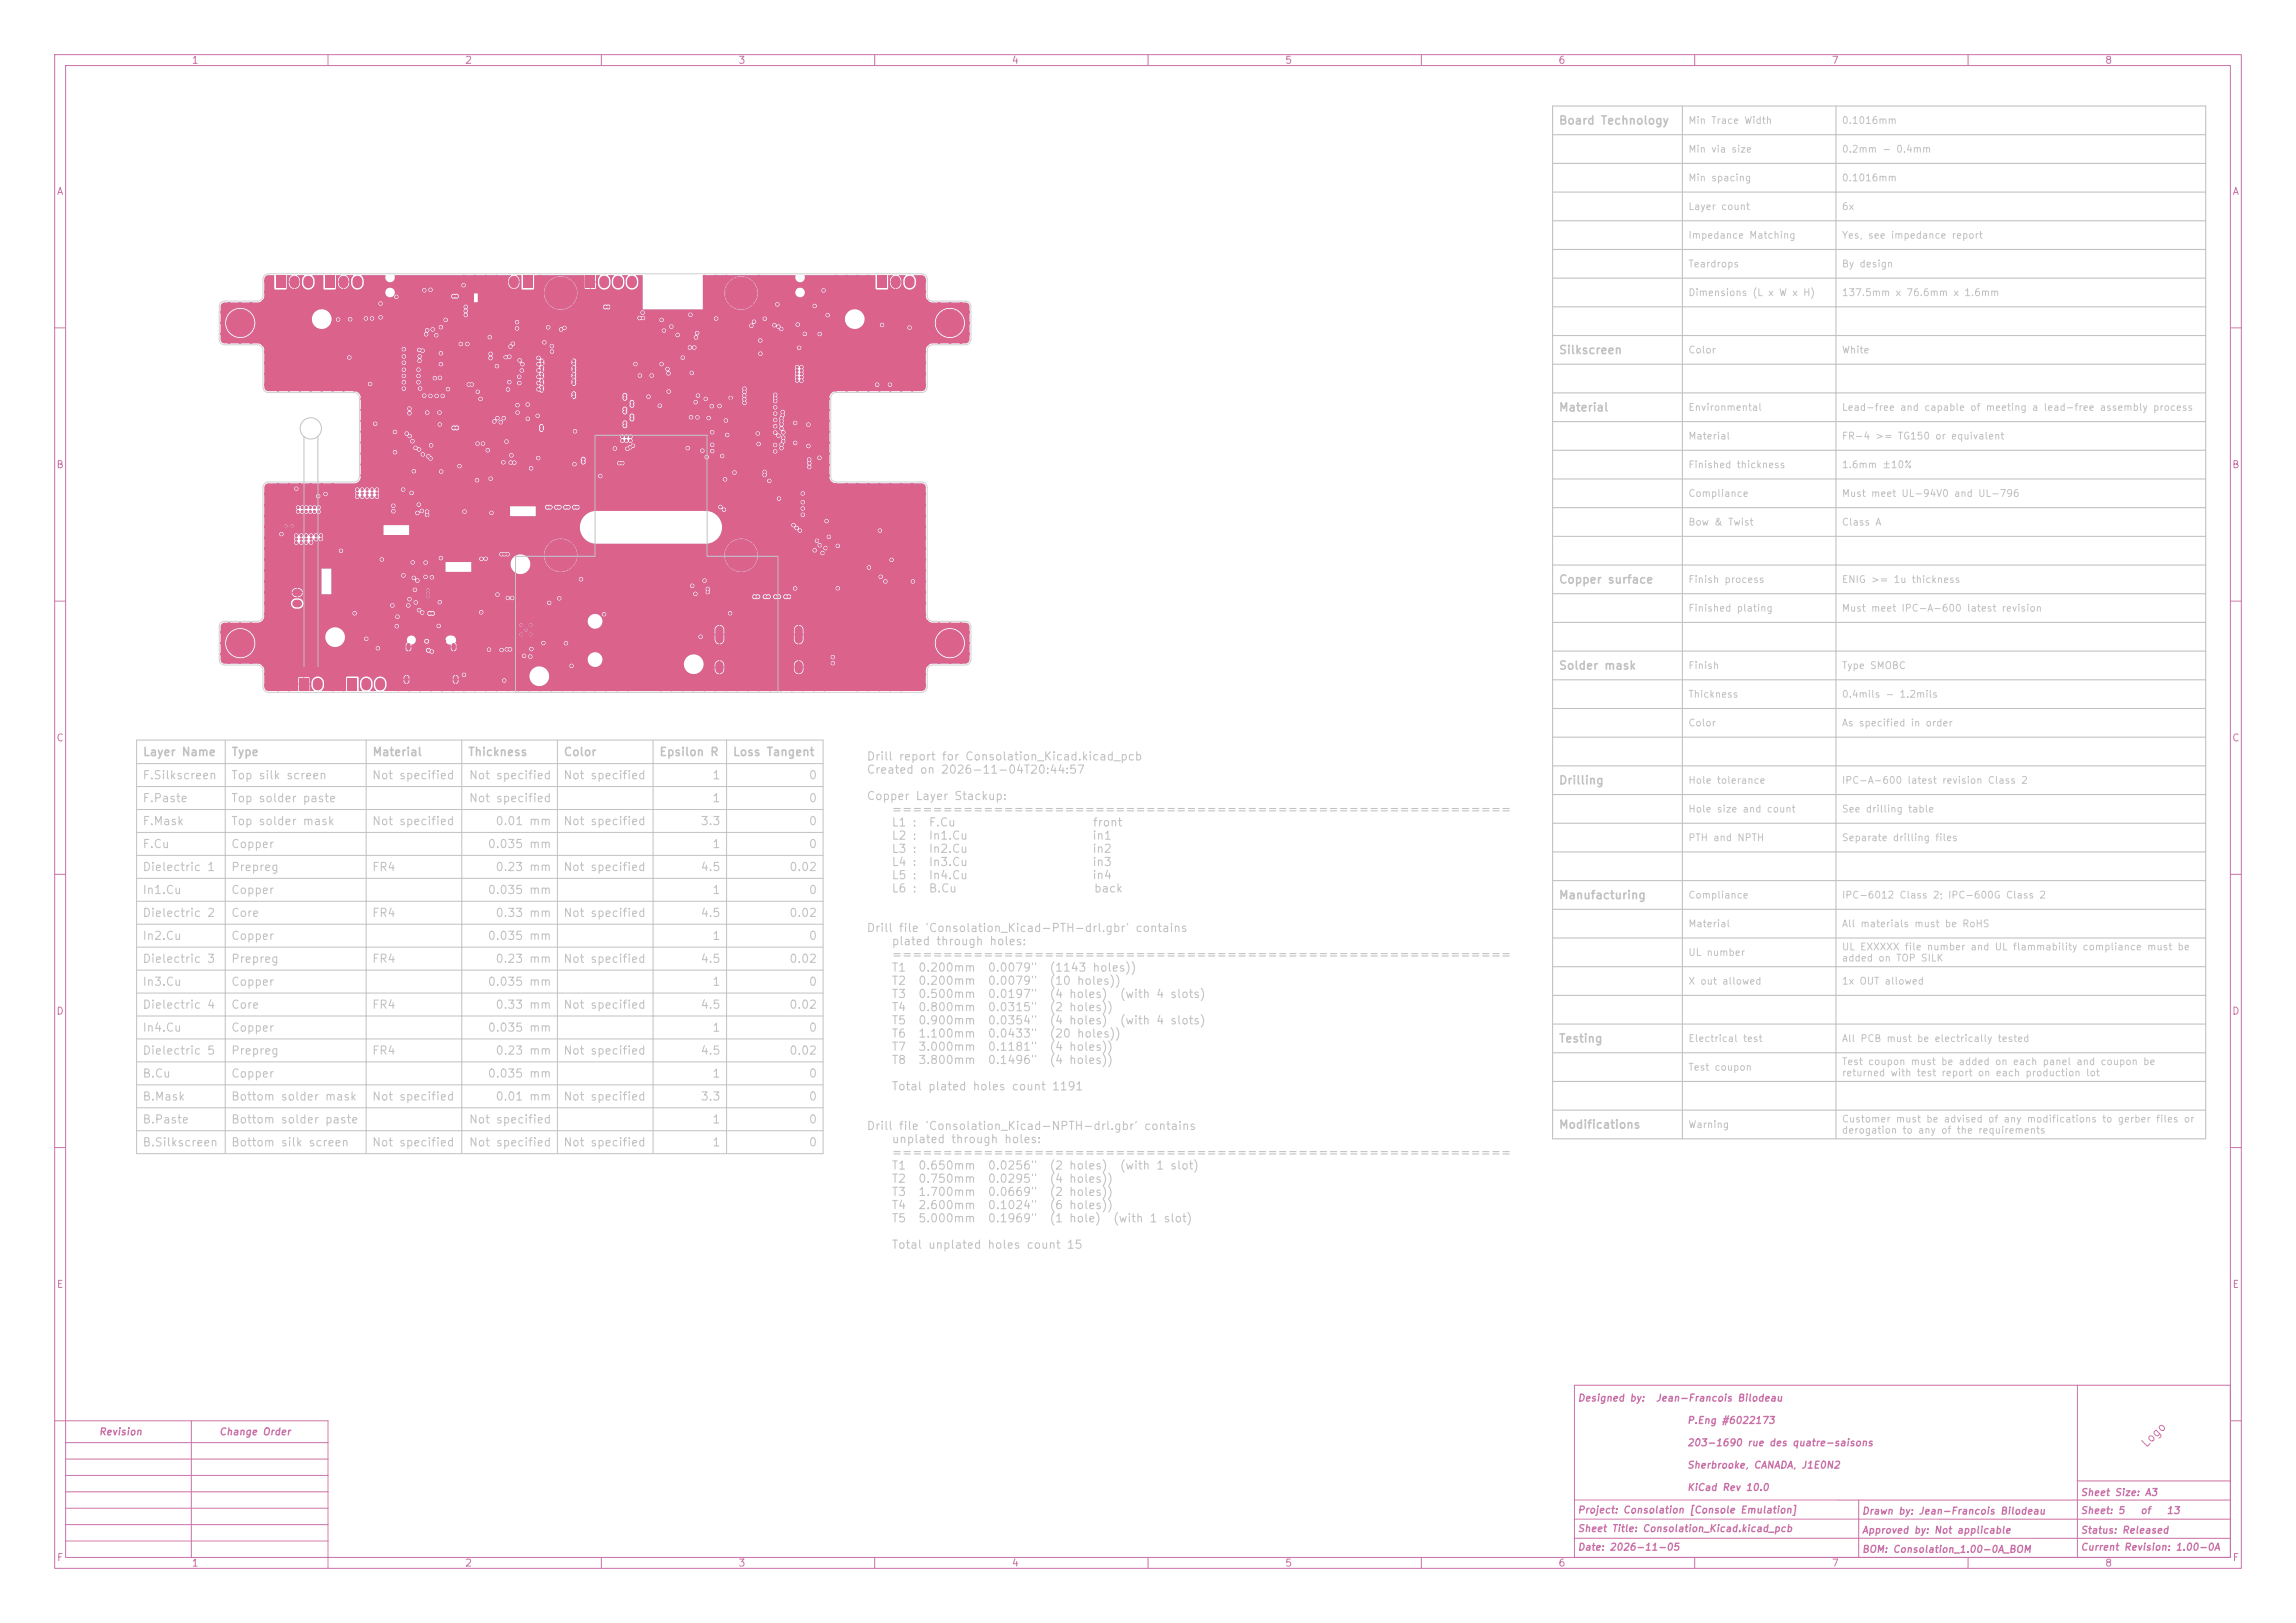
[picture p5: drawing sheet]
<svg xmlns="http://www.w3.org/2000/svg" width="420mm" height="297mm" viewBox="0 0 420 297" stroke-linecap="round" stroke-linejoin="round" font-family="sans-serif">
<defs><g id="words">
<g font-size="1.5" fill="#c2c2c2">
<text x="285" y="23.2">Board Technology</text>
<text x="285" y="65.2">Silkscreen</text>
<text x="285" y="75.7">Material</text>
<text x="285" y="107.2">Copper surface</text>
<text x="285" y="122.9">Solder mask</text>
<text x="26" y="143">F.Silkscreen</text>
<text x="26" y="138.7">Layer Name</text>
<text x="42.2" y="143">Top silk screen</text>
<text x="42.2" y="138.7">Type</text>
<text x="68" y="143">Not specified</text>
<text x="68" y="138.7">Material</text>
<text x="85.5" y="138.7">Thickness</text>
<text x="85.7" y="143">Not specified</text>
<text x="102.9" y="143">Not specified</text>
<text x="103" y="138.7">Color</text>
<text x="120.5" y="138.7">Epsilon R</text>
<text x="130.2" y="143">1</text>
<text x="134" y="138.7">Loss Tangent</text>
<text x="147.8" y="143">0</text>
<text x="158.4" y="139.5">Drill report for Consolation_Kicad.kicad_pcb</text>
<text x="158.4" y="141.9">Created on 2026-11-04T20:44:57</text>
<text x="285" y="143.9">Drilling</text>
<text x="26" y="147.2">F.Paste</text>
<text x="42.2" y="147.2">Top solder paste</text>
<text x="85.7" y="147.2">Not specified</text>
<text x="130.2" y="147.2">1</text>
<text x="147.8" y="147.2">0</text>
<text x="158.4" y="146.8">Copper Layer Stackup:</text>
<text x="163" y="149.2">=============================================================</text>
<text x="26" y="151.4">F.Mask</text>
<text x="26" y="155.6">F.Cu</text>
<text x="42.2" y="151.4">Top solder mask</text>
<text x="42.2" y="155.6">Copper</text>
<text x="68" y="151.4">Not specified</text>
<text x="89.1" y="155.6">0.035 mm</text>
<text x="90.5" y="151.4">0.01 mm</text>
<text x="102.9" y="151.4">Not specified</text>
<text x="128.1" y="151.4">3.3</text>
<text x="130.2" y="155.6">1</text>
<text x="147.8" y="151.4">0</text>
<text x="147.8" y="155.6">0</text>
<text x="163" y="151.6">L1 :</text>
<text x="163" y="154">L2 :</text>
<text x="169.8" y="151.6">F.Cu</text>
<text x="169.8" y="154">In1.Cu</text>
<text x="199.7" y="154">in1</text>
<text x="199.8" y="151.6">front</text>
<text x="26" y="159.8">Dielectric 1</text>
<text x="42.2" y="159.8">Prepreg</text>
<text x="68" y="159.8">FR4</text>
<text x="90.5" y="159.8">0.23 mm</text>
<text x="102.9" y="159.8">Not specified</text>
<text x="128.1" y="159.8">4.5</text>
<text x="144.3" y="159.8">0.02</text>
<text x="163" y="156.4">L3 :</text>
<text x="163" y="158.9">L4 :</text>
<text x="163" y="161.3">L5 :</text>
<text x="169.8" y="156.4">In2.Cu</text>
<text x="169.8" y="158.9">In3.Cu</text>
<text x="169.8" y="161.3">In4.Cu</text>
<text x="199.7" y="156.4">in2</text>
<text x="199.7" y="158.9">in3</text>
<text x="199.7" y="161.3">in4</text>
<text x="26" y="164">In1.Cu</text>
<text x="42.2" y="164">Copper</text>
<text x="89.1" y="164">0.035 mm</text>
<text x="130.2" y="164">1</text>
<text x="147.8" y="164">0</text>
<text x="163" y="163.7">L6 :</text>
<text x="169.8" y="163.7">B.Cu</text>
<text x="200" y="163.7">back</text>
<text x="285" y="164.9">Manufacturing</text>
<text x="26" y="168.2">Dielectric 2</text>
<text x="26" y="172.4">In2.Cu</text>
<text x="42.2" y="168.2">Core</text>
<text x="42.2" y="172.4">Copper</text>
<text x="68" y="168.2">FR4</text>
<text x="89.1" y="172.4">0.035 mm</text>
<text x="90.5" y="168.2">0.33 mm</text>
<text x="102.9" y="168.2">Not specified</text>
<text x="128.1" y="168.2">4.5</text>
<text x="130.2" y="172.4">1</text>
<text x="144.3" y="168.2">0.02</text>
<text x="147.8" y="172.4">0</text>
<text x="158.4" y="170.9">Drill file 'Consolation_Kicad-PTH-drl.gbr' contains</text>
<text x="163" y="173.3">plated through holes:</text>
<text x="26" y="176.6">Dielectric 3</text>
<text x="42.2" y="176.6">Prepreg</text>
<text x="68" y="176.6">FR4</text>
<text x="90.5" y="176.6">0.23 mm</text>
<text x="102.9" y="176.6">Not specified</text>
<text x="128.1" y="176.6">4.5</text>
<text x="144.3" y="176.6">0.02</text>
<text x="163" y="175.8">=============================================================</text>
<text x="163" y="178.2">T1</text>
<text x="167.9" y="178.2">0.200mm</text>
<text x="180.6" y="178.2">0.0079&quot;</text>
<text x="191.9" y="178.2">(1143 holes))</text>
<text x="26" y="180.8">In3.Cu</text>
<text x="26" y="185">Dielectric 4</text>
<text x="42.2" y="180.8">Copper</text>
<text x="42.2" y="185">Core</text>
<text x="68" y="185">FR4</text>
<text x="89.1" y="180.8">0.035 mm</text>
<text x="90.5" y="185">0.33 mm</text>
<text x="102.9" y="185">Not specified</text>
<text x="128.1" y="185">4.5</text>
<text x="130.2" y="180.8">1</text>
<text x="144.3" y="185">0.02</text>
<text x="147.8" y="180.8">0</text>
<text x="163" y="180.6">T2</text>
<text x="163" y="183">T3</text>
<text x="163" y="185.4">T4</text>
<text x="167.9" y="180.6">0.200mm</text>
<text x="167.9" y="183">0.500mm</text>
<text x="167.9" y="185.4">0.800mm</text>
<text x="180.6" y="180.6">0.0079&quot;</text>
<text x="180.6" y="183">0.0197&quot;</text>
<text x="180.6" y="185.4">0.0315&quot;</text>
<text x="191.9" y="180.6">(10</text>
<text x="191.9" y="183">(4 holes)</text>
<text x="191.9" y="185.4">(2 holes))</text>
<text x="204.7" y="183">(with 4 slots)</text>
<text x="26" y="189.2">In4.Cu</text>
<text x="42.2" y="189.2">Copper</text>
<text x="89.1" y="189.2">0.035 mm</text>
<text x="130.2" y="189.2">1</text>
<text x="147.8" y="189.2">0</text>
<text x="163" y="187.8">T5</text>
<text x="163" y="190.2">T6</text>
<text x="167.9" y="187.8">0.900mm</text>
<text x="167.9" y="190.2">1.100mm</text>
<text x="180.6" y="187.8">0.0354&quot;</text>
<text x="180.6" y="190.2">0.0433&quot;</text>
<text x="191.9" y="187.8">(4 holes)</text>
<text x="191.9" y="190.2">(20 holes))</text>
<text x="204.7" y="187.8">(with 4 slots)</text>
<text x="285" y="191.2">Testing</text>
<text x="26" y="193.4">Dielectric 5</text>
<text x="26" y="197.6">B.Cu</text>
<text x="42.2" y="193.4">Prepreg</text>
<text x="42.2" y="197.6">Copper</text>
<text x="68" y="193.4">FR4</text>
<text x="89.1" y="197.6">0.035 mm</text>
<text x="90.5" y="193.4">0.23 mm</text>
<text x="102.9" y="193.4">Not specified</text>
<text x="128.1" y="193.4">4.5</text>
<text x="130.2" y="197.6">1</text>
<text x="144.3" y="193.4">0.02</text>
<text x="147.8" y="197.6">0</text>
<text x="163" y="192.7">T7</text>
<text x="163" y="195.1">T8</text>
<text x="167.9" y="192.7">3.000mm</text>
<text x="167.9" y="195.1">3.800mm</text>
<text x="180.6" y="192.7">0.1181&quot;</text>
<text x="180.6" y="195.1">0.1496&quot;</text>
<text x="191.9" y="192.7">(4</text>
<text x="26" y="201.8">B.Mask</text>
<text x="42.2" y="201.8">Bottom solder mask</text>
<text x="68" y="201.8">Not specified</text>
<text x="90.5" y="201.8">0.01 mm</text>
<text x="102.9" y="201.8">Not specified</text>
<text x="128.1" y="201.8">3.3</text>
<text x="147.8" y="201.8">0</text>
<text x="163" y="199.9">Total plated holes count 1191</text>
<text x="26" y="206">B.Paste</text>
<text x="42.2" y="206">Bottom solder paste</text>
<text x="85.7" y="206">Not specified</text>
<text x="130.2" y="206">1</text>
<text x="147.8" y="206">0</text>
<text x="158.4" y="207.2">Drill file 'Consolation_Kicad-NPTH-drl.gbr' contains</text>
<text x="163" y="209.6">unplated through holes:</text>
<text x="285" y="206.9">Modifications</text>
<text x="26" y="210.2">B.Silkscreen</text>
<text x="42.2" y="210.2">Bottom silk screen</text>
<text x="68" y="210.2">Not specified</text>
<text x="85.7" y="210.2">Not specified</text>
<text x="102.9" y="210.2">Not specified</text>
<text x="130.2" y="210.2">1</text>
<text x="147.8" y="210.2">0</text>
<text x="163" y="212">=============================================================</text>
<text x="163" y="214.4">T1</text>
<text x="167.9" y="214.4">0.650mm</text>
<text x="180.6" y="214.4">0.0256&quot;</text>
<text x="191.9" y="214.4">(2 holes)</text>
<text x="204.7" y="214.4">(with 1 slot)</text>
<text x="163" y="216.8">T2</text>
<text x="163" y="219.2">T3</text>
<text x="163" y="221.6">T4</text>
<text x="167.9" y="216.8">0.750mm</text>
<text x="167.9" y="219.2">1.700mm</text>
<text x="167.9" y="221.6">2.600mm</text>
<text x="180.6" y="216.8">0.0295&quot;</text>
<text x="180.6" y="219.2">0.0669&quot;</text>
<text x="180.6" y="221.6">0.1024&quot;</text>
<text x="191.9" y="216.8">(4 holes))</text>
<text x="191.9" y="219.2">(2</text>
<text x="191.9" y="221.6">(6</text>
<text x="163" y="224.1">T5</text>
<text x="167.9" y="224.1">5.000mm</text>
<text x="180.6" y="224.1">0.1969&quot;</text>
<text x="191.9" y="224.1">(1 hole)</text>
<text x="203.5" y="224.1">(with 1 slot)</text>
<text x="163" y="228.9">Total unplated holes count 15</text>
</g>
<text font-size="1.5" fill="#c872ab" x="392.8" y="265.3" transform="rotate(-45 392.8 265.3)">Logo</text>
<g font-size="1.3" fill="#c872ab">
<text x="35" y="12">1</text>
<text x="85" y="12">2</text>
<text x="135" y="12">3</text>
<text x="185" y="12">4</text>
<text x="235" y="12">5</text>
<text x="285" y="12">6</text>
<text x="335" y="12">7</text>
<text x="385" y="12">8</text>
<text x="10.3" y="36">A</text>
<text x="408.3" y="36">A</text>
<text x="10.2" y="86">B</text>
<text x="408.2" y="86">B</text>
<text x="10.2" y="136">C</text>
<text x="408.2" y="136">C</text>
<text x="10.2" y="186">D</text>
<text x="408.2" y="186">D</text>
<text x="10.3" y="236">E</text>
<text x="408.3" y="236">E</text>
<text x="288.5" y="256.8">Designed by:</text>
<text x="302.8" y="256.8">Jean-Francois Bilodeau</text>
<text x="18" y="263">Revision</text>
<text x="40" y="263">Change Order</text>
<text x="308.5" y="260.9">P.Eng #6022173</text>
<text x="308.5" y="265">203-1690 rue des quatre-saisons</text>
<text x="308.5" y="269">Sherbrooke, CANADA, J1E0N2</text>
<text x="308.5" y="273.1">KiCad Rev 10.0</text>
<text x="380.5" y="274.1">Sheet Size: A3</text>
<text x="288.5" y="277.3">Project: Consolation [Console Emulation]</text>
<text x="288.5" y="280.7">Sheet Title: Consolation_Kicad.kicad_pcb</text>
<text x="340.5" y="277.5">Drawn by: Jean-Francois Bilodeau</text>
<text x="340.5" y="281">Approved by: Not applicable</text>
<text x="380.5" y="277.4">Sheet: 5</text>
<text x="380.5" y="281">Status: Released</text>
<text x="391.4" y="277.4">of</text>
<text x="396.2" y="277.4">13</text>
<text x="10.3" y="286">F</text>
<text x="35" y="287">1</text>
<text x="85" y="287">2</text>
<text x="135" y="287">3</text>
<text x="185" y="287">4</text>
<text x="235" y="287">5</text>
<text x="285" y="287">6</text>
<text x="288.5" y="284.1">Date: 2026-11-05</text>
<text x="335" y="287">7</text>
<text x="340.5" y="284.5">BOM: Consolation_1.00-0A_BOM</text>
<text x="380.5" y="284.1">Current Revision: 1.00-0A</text>
<text x="385" y="287">8</text>
<text x="408.3" y="286">F</text>
</g>
<g font-size="1.3" fill="#c2c2c2">
<text x="308.7" y="23">Min Trace Width</text>
<text x="336.8" y="23">0.1016mm</text>
<text x="308.7" y="28.2">Min via size</text>
<text x="336.8" y="28.2">0.2mm - 0.4mm</text>
<text x="308.7" y="33.5">Min spacing</text>
<text x="336.8" y="33.5">0.1016mm</text>
<text x="308.7" y="38.7">Layer count</text>
<text x="336.8" y="38.7">6x</text>
<text x="308.7" y="44">Impedance Matching</text>
<text x="336.8" y="44">Yes, see impedance report</text>
<text x="308.7" y="49.2">Teardrops</text>
<text x="336.8" y="49.2">By design</text>
<text x="308.7" y="54.5">Dimensions (L x W x H)</text>
<text x="336.8" y="54.5">137.5mm x 76.6mm x 1.6mm</text>
<text x="308.7" y="65">Color</text>
<text x="336.8" y="65">White</text>
<text x="308.7" y="75.5">Environmental</text>
<text x="336.8" y="75.5">Lead-free and capable of meeting a lead-free assembly process</text>
<text x="308.7" y="80.7">Material</text>
<text x="336.8" y="80.7">FR-4 &gt;= TG150 or equivalent</text>
<text x="308.7" y="86">Finished thickness</text>
<text x="336.8" y="86">1.6mm ±10%</text>
<text x="308.7" y="91.2">Compliance</text>
<text x="336.8" y="91.2">Must meet UL-94V0 and UL-796</text>
<text x="308.7" y="96.5">Bow &amp; Twist</text>
<text x="336.8" y="96.5">Class A</text>
<text x="308.7" y="107">Finish process</text>
<text x="336.8" y="107">ENIG &gt;= 1u thickness</text>
<text x="308.7" y="112.2">Finished plating</text>
<text x="336.8" y="112.2">Must meet IPC-A-600 latest revision</text>
<text x="308.7" y="122.7">Finish</text>
<text x="336.8" y="122.7">Type SMOBC</text>
<text x="308.7" y="128">Thickness</text>
<text x="336.8" y="128">0.4mils - 1.2mils</text>
<text x="308.7" y="133.2">Color</text>
<text x="336.8" y="133.2">As specified in order</text>
<text x="308.7" y="143.7">Hole tolerance</text>
<text x="336.8" y="143.7">IPC-A-600 latest revision Class 2</text>
<text x="308.7" y="149">Hole size and count</text>
<text x="336.8" y="149">See drilling table</text>
<text x="308.7" y="154.2">PTH and NPTH</text>
<text x="336.8" y="154.2">Separate drilling files</text>
<text x="308.7" y="164.7">Compliance</text>
<text x="336.8" y="164.7">IPC-6012 Class 2; IPC-600G Class 2</text>
<text x="308.7" y="170">Material</text>
<text x="336.8" y="170">All materials must be RoHS</text>
<text x="308.7" y="175.2">UL number</text>
<text x="336.8" y="174.2">UL EXXXXX file number and UL flammability compliance must be</text>
<text x="336.8" y="176.3">added on TOP SILK</text>
<text x="308.7" y="180.5">X out allowed</text>
<text x="336.8" y="180.5">1x OUT allowed</text>
<text x="308.7" y="191">Electrical test</text>
<text x="336.8" y="191">All PCB must be electrically tested</text>
<text x="308.7" y="196.2">Test coupon</text>
<text x="336.8" y="195.2">Test coupon must be added on each panel and coupon be</text>
<text x="336.8" y="197.3">returned with test report on each production lot</text>
<text x="308.7" y="206.7">Warning</text>
<text x="336.8" y="205.7">Customer must be advised of any modifications to gerber files or</text>
<text x="336.8" y="207.8">derogation to any of the requirements</text>
</g>
</g></defs>
<g fill="none" stroke="#c872ab" stroke-width=".18">
<path d="M10 10h400v277h-400zM12 12h396v273h-396zM60 10v2M110 10v2M160 10v2M210 10v2M260 10v2M310 10v2M360 10v2M10 60h2M408 60h2M10 110h2"/>
<path d="M408 110h2M10 160h2M408 160h2M10 210h2M408 210h2M288 253.5h120v31.5h-120zM380 253.5v31.5M10 260h50v27M12 264h48M12 267h48M12 270h48M12 273h48"/>
<path d="M12 276h48M12 279h48M35 260v25M288 278h120M288 274.5h120M340 274.5v10.5M380 271h28M408 260h2M12 282h48M110 285v2M160 285v2M210 285v2"/>
<path d="M260 285v2M288 281.5h120M310 285v2M360 285v2"/>
</g>
<g fill="#db628b" stroke="#db628b" stroke-width=".18">
<circle cx="43.9" cy="59.1" r="2.5"/>
<circle cx="173.7" cy="59.1" r="2.5"/>
<circle cx="78.3" cy="109.2" r=".2"/>
<circle cx="78.3" cy="108.6" r=".2"/>
<circle cx="78.3" cy="108" r=".2"/>
</g>
<path d="M54.7 124.1h1.8v2.2h-1.8z" fill="#db628b"/>
<path d="M58.1 125v.5" fill="none" stroke="#db628b" stroke-width="1.8"/>
<g fill="#db628b" stroke="#db628b" stroke-width=".18">
<circle cx="102.6" cy="101.6" r="2.92"/>
<circle cx="43.9" cy="117.7" r="2.5"/>
</g>
<path d="M74.7 118.1v.6M83 118.1v.6M74.4 124v.6M83.3 124v.6" fill="none" stroke="#db628b" stroke-width=".8"/>
<path d="M50.4 50.4h1.8v2.4h-1.8z" fill="#db628b"/>
<path d="M53.8 51.4v.4M56.4 51.4v.4" fill="none" stroke="#db628b" stroke-width="1.8"/>
<path d="M63.6 124.1h1.8v2.2h-1.8z" fill="#db628b"/>
<path d="M67 125v.5M69.5 125v.5" fill="none" stroke="#db628b" stroke-width="1.8"/>
<path d="M54.2 108.4h.4M54.2 110.4h.4" fill="none" stroke="#db628b" stroke-width="1.4"/>
<g fill="#db628b" stroke="#db628b" stroke-width=".18">
<circle cx="135.6" cy="53.6" r="2.92"/>
<circle cx="53.4" cy="96.3" r=".2"/>
<circle cx="52.2" cy="96.3" r=".2"/>
</g>
<path d="M160.4 50.4h1.8v2.4h-1.8z" fill="#db628b"/>
<path d="M163.8 51.4v.4M166.4 51.4v.4" fill="none" stroke="#db628b" stroke-width="1.8"/>
<g fill="#db628b" stroke="#db628b" stroke-width=".18">
<circle cx="97.1" cy="114.4" r=".2"/>
<circle cx="95.3" cy="114.4" r=".2"/>
<circle cx="96.2" cy="115.3" r=".2"/>
<circle cx="97.1" cy="116.1" r=".2"/>
<circle cx="95.3" cy="116.1" r=".2"/>
<circle cx="135.6" cy="101.6" r="2.92"/>
</g>
<path d="M59.4 50.4h1.8v2.4h-1.8z" fill="#db628b"/>
<path d="M62.8 51.4v.4M65.4 51.4v.4" fill="none" stroke="#db628b" stroke-width="1.8"/>
<circle cx="102.6" cy="53.6" r="2.92" fill="#db628b" stroke="#db628b" stroke-width=".18"/>
<path d="M107.1 50.4h1.8v2.4h-1.8z" fill="#db628b"/>
<path d="M110.5 51.4v.4M113.1 51.4v.4M115.6 51.4v.4" fill="none" stroke="#db628b" stroke-width="1.8"/>
<circle cx="173.7" cy="117.7" r="2.5" fill="#db628b" stroke="#db628b" stroke-width=".18"/>
<path d="M95.6 50.4h1.8v2.4h-1.8z" fill="#db628b"/>
<path d="M94 51.4v.4" fill="none" stroke="#db628b" stroke-width="1.8"/>
<path d="M131.6 115.2v1.8M146.1 115.2v1.8M131.6 121.7v.8M146.1 121.7v.8" fill="none" stroke="#db628b" stroke-width="1.5"/>
<g fill="#db628b" stroke="#db628b" stroke-width=".18">
<circle cx="88.9" cy="126.2" r=".2"/>
<circle cx="156.1" cy="95.4" r=".2"/>
<circle cx="56.9" cy="97.2" r=".2"/>
<circle cx="80.7" cy="95.5" r=".2"/>
<circle cx="99.6" cy="74.1" r=".2"/>
<circle cx="122.3" cy="70.6" r=".2"/>
<circle cx="132.3" cy="109.5" r=".2"/>
<circle cx="157.7" cy="91.4" r=".2"/>
<circle cx="169.1" cy="64.4" r=".2"/>
<circle cx="88.9" cy="55.9" r=".2"/>
<circle cx="99.6" cy="75.3" r=".2"/>
<circle cx="88.1" cy="109.3" r=".2"/>
<circle cx="159.8" cy="61.1" r=".2"/>
<circle cx="140.9" cy="66.9" r=".2"/>
<circle cx="64.8" cy="107.9" r=".2"/>
<circle cx="151.8" cy="53.2" r=".2"/>
<circle cx="82.3" cy="78.3" r=".2"/>
<circle cx="163.9" cy="108.8" r=".2"/>
<circle cx="67.9" cy="94.5" r=".2"/>
<circle cx="88.9" cy="50.6" r=".2"/>
<circle cx="133.7" cy="83.7" r=".2"/>
<circle cx="99.2" cy="111.6" r=".2"/>
<circle cx="94.9" cy="118.7" r=".2"/>
<circle cx="76.2" cy="115.2" r=".2"/>
<circle cx="97.2" cy="108.8" r=".2"/>
<circle cx="99.6" cy="76.5" r=".2"/>
<circle cx="116.1" cy="60" r=".2"/>
<circle cx="160.7" cy="93.6" r=".2"/>
<circle cx="126.3" cy="72.3" r=".2"/>
<circle cx="86.7" cy="74.2" r=".2"/>
<circle cx="116.3" cy="75.8" r=".2"/>
<circle cx="78.7" cy="77.1" r=".2"/>
<circle cx="92.7" cy="115" r=".2"/>
<circle cx="62.9" cy="126.2" r=".2"/>
<circle cx="125.4" cy="74.7" r=".2"/>
<circle cx="88.8" cy="114.3" r=".2"/>
<circle cx="134" cy="91.7" r=".2"/>
<circle cx="66.6" cy="107.1" r=".2"/>
<circle cx="82.9" cy="95.6" r=".2"/>
<circle cx="114.9" cy="57.2" r=".2"/>
<circle cx="50.2" cy="104.3" r=".2"/>
<circle cx="166.8" cy="88.7" r=".2"/>
<circle cx="61.5" cy="93.6" r=".2"/>
<circle cx="48.6" cy="53.4" r=".2"/>
<circle cx="124.3" cy="87.1" r=".2"/>
<circle cx="81.3" cy="95.5" r=".2"/>
<circle cx="63.3" cy="94.5" r=".2"/>
<circle cx="164.6" cy="93.9" r=".2"/>
<circle cx="86.1" cy="87.8" r=".2"/>
<circle cx="50.8" cy="126.2" r=".2"/>
<circle cx="75.6" cy="115.2" r=".2"/>
<circle cx="60.8" cy="88.7" r=".2"/>
<circle cx="142.5" cy="65" r=".2"/>
<circle cx="124.3" cy="82.2" r=".2"/>
<circle cx="90.9" cy="126.2" r=".2"/>
<circle cx="91" cy="107.8" r=".2"/>
<circle cx="78.9" cy="80" r=".2"/>
<circle cx="113.7" cy="77" r=".2"/>
<circle cx="104.9" cy="126.2" r=".2"/>
<circle cx="86.5" cy="76.2" r=".2"/>
<circle cx="169.1" cy="53.4" r=".2"/>
<circle cx="156.9" cy="91.4" r=".2"/>
<circle cx="52.8" cy="71.4" r=".2"/>
<circle cx="101.2" cy="93.3" r=".2"/>
<circle cx="162.8" cy="71.4" r=".2"/>
<circle cx="82.3" cy="74.7" r=".2"/>
<circle cx="175.8" cy="62.6" r=".2"/>
<circle cx="138.4" cy="117.3" r=".2"/>
<circle cx="105.7" cy="107.1" r=".2"/>
<circle cx="93.6" cy="77.9" r=".2"/>
<circle cx="157.8" cy="109.1" r=".2"/>
<circle cx="86.9" cy="126.2" r=".2"/>
<circle cx="160.8" cy="88.7" r=".2"/>
<circle cx="68.4" cy="107.1" r=".2"/>
<circle cx="70" cy="107.1" r=".2"/>
<circle cx="45.9" cy="114.2" r=".2"/>
<circle cx="99.6" cy="78.9" r=".2"/>
<circle cx="112.9" cy="126.2" r=".2"/>
<circle cx="119.7" cy="124.1" r=".2"/>
<circle cx="156.8" cy="88.7" r=".2"/>
<circle cx="104.5" cy="82.5" r=".2"/>
<circle cx="92.5" cy="62.9" r=".2"/>
<circle cx="169.1" cy="112.4" r=".2"/>
<circle cx="138.8" cy="126.2" r=".2"/>
<circle cx="48.6" cy="64.4" r=".2"/>
<circle cx="81.4" cy="55.5" r=".2"/>
<circle cx="152.8" cy="71.4" r=".2"/>
<circle cx="169.1" cy="108.4" r=".2"/>
<circle cx="151.5" cy="81" r=".2"/>
<circle cx="173.8" cy="121.2" r=".2"/>
<circle cx="160.7" cy="92.9" r=".2"/>
<circle cx="84.2" cy="54.2" r=".2"/>
<circle cx="177.1" cy="59.1" r=".2"/>
<circle cx="75.9" cy="119" r=".2"/>
<circle cx="141" cy="69.9" r=".2"/>
<circle cx="156.8" cy="126.2" r=".2"/>
<circle cx="151.5" cy="87" r=".2"/>
<circle cx="41.9" cy="114.2" r=".2"/>
<circle cx="169.6" cy="113.8" r=".2"/>
<circle cx="160.7" cy="91.4" r=".2"/>
<circle cx="50.4" cy="101.3" r=".2"/>
<circle cx="50.1" cy="117.7" r=".2"/>
<circle cx="138.5" cy="73.3" r=".2"/>
<circle cx="151.1" cy="101.2" r=".2"/>
<circle cx="165.6" cy="92.9" r=".2"/>
<circle cx="120.7" cy="75.2" r=".2"/>
<circle cx="165.6" cy="93.9" r=".2"/>
<circle cx="77.9" cy="112.3" r=".2"/>
<circle cx="114.3" cy="87.1" r=".2"/>
<circle cx="171.8" cy="55.6" r=".2"/>
<circle cx="158.8" cy="50.6" r=".2"/>
<circle cx="84.1" cy="64.4" r=".2"/>
<circle cx="132.8" cy="126.2" r=".2"/>
<circle cx="86.1" cy="64.5" r=".2"/>
<circle cx="50.8" cy="88.7" r=".2"/>
<circle cx="85.6" cy="71.5" r=".2"/>
<circle cx="169.1" cy="100.4" r=".2"/>
<circle cx="110.7" cy="81.3" r=".2"/>
<circle cx="63.9" cy="107.9" r=".2"/>
<circle cx="157.7" cy="96.1" r=".2"/>
<circle cx="93.6" cy="56.1" r=".2"/>
<circle cx="175.8" cy="55.6" r=".2"/>
<circle cx="74.6" cy="93" r=".2"/>
<circle cx="56.8" cy="88.7" r=".2"/>
<circle cx="139.8" cy="60.2" r=".2"/>
<circle cx="140.9" cy="110.6" r=".2"/>
<circle cx="99.6" cy="70.5" r=".2"/>
<circle cx="129.3" cy="63.2" r=".2"/>
<circle cx="169.5" cy="55.2" r=".2"/>
<circle cx="86.9" cy="73.3" r=".2"/>
<circle cx="92.4" cy="105.6" r=".2"/>
<circle cx="118.7" cy="82.2" r=".2"/>
<circle cx="69.9" cy="83.3" r=".2"/>
<circle cx="169.1" cy="106.4" r=".2"/>
<circle cx="144.5" cy="71.8" r=".2"/>
<circle cx="84" cy="88.7" r=".2"/>
<circle cx="143.5" cy="54.4" r=".2"/>
<circle cx="74.2" cy="54.4" r=".2"/>
<circle cx="138.8" cy="50.6" r=".2"/>
<circle cx="125.8" cy="115.9" r=".2"/>
<circle cx="128.8" cy="70.5" r=".2"/>
<circle cx="151.5" cy="75" r=".2"/>
<circle cx="41.9" cy="62.6" r=".2"/>
<circle cx="151.5" cy="79" r=".2"/>
<circle cx="59.2" cy="95.8" r=".2"/>
<circle cx="159.9" cy="91.4" r=".2"/>
<circle cx="84.8" cy="51.2" r=".2"/>
<circle cx="89.9" cy="76.5" r=".2"/>
<circle cx="119.7" cy="107.9" r=".2"/>
<circle cx="58.8" cy="88.7" r=".2"/>
<circle cx="48.5" cy="90.4" r=".2"/>
<circle cx="113.7" cy="73.3" r=".2"/>
<circle cx="106.9" cy="126.2" r=".2"/>
<circle cx="62.5" cy="94.5" r=".2"/>
<circle cx="104.5" cy="68.1" r=".2"/>
<circle cx="104.5" cy="81.3" r=".2"/>
<circle cx="43.9" cy="55.6" r=".2"/>
<circle cx="92.2" cy="64.8" r=".2"/>
<circle cx="58.3" cy="95.8" r=".2"/>
<circle cx="130.1" cy="63.8" r=".2"/>
<circle cx="92.4" cy="103.7" r=".2"/>
<circle cx="66.2" cy="75" r=".2"/>
<circle cx="48.6" cy="68.4" r=".2"/>
<circle cx="147.8" cy="76.8" r=".2"/>
<circle cx="148.8" cy="126.2" r=".2"/>
<circle cx="104.5" cy="74.1" r=".2"/>
<circle cx="156.1" cy="91.4" r=".2"/>
<circle cx="138.5" cy="83.7" r=".2"/>
<circle cx="175.8" cy="114.2" r=".2"/>
<circle cx="97.9" cy="118.7" r=".2"/>
<circle cx="71" cy="68.2" r=".2"/>
<circle cx="166.6" cy="95.9" r=".2"/>
<circle cx="121.3" cy="87.1" r=".2"/>
<circle cx="89.7" cy="56.6" r=".2"/>
<circle cx="85.7" cy="95.6" r=".2"/>
<circle cx="99.7" cy="66.9" r=".2"/>
<circle cx="86.6" cy="75.5" r=".2"/>
<circle cx="99.7" cy="65.7" r=".2"/>
<circle cx="73.3" cy="106.6" r=".2"/>
<circle cx="50.4" cy="100" r=".2"/>
<circle cx="67.5" cy="107.1" r=".2"/>
<circle cx="116.3" cy="74.5" r=".2"/>
<circle cx="99.6" cy="68.1" r=".2"/>
<circle cx="112.6" cy="120.1" r=".2"/>
<circle cx="114.9" cy="56" r=".2"/>
<circle cx="116.8" cy="87.2" r=".2"/>
<circle cx="91.5" cy="60.4" r=".2"/>
<circle cx="127.2" cy="80.3" r=".2"/>
<circle cx="133.7" cy="73.3" r=".2"/>
<circle cx="85.1" cy="95.6" r=".2"/>
<circle cx="91.1" cy="55.9" r=".2"/>
<circle cx="99.6" cy="82.5" r=".2"/>
<circle cx="129.8" cy="65.5" r=".2"/>
<circle cx="171.8" cy="62.6" r=".2"/>
<circle cx="40.6" cy="59.1" r=".2"/>
<circle cx="166.6" cy="94.9" r=".2"/>
<circle cx="69.3" cy="107.1" r=".2"/>
<circle cx="171.8" cy="121.2" r=".2"/>
<circle cx="48.5" cy="94.4" r=".2"/>
<circle cx="123.7" cy="77.9" r=".2"/>
<circle cx="154.8" cy="88.7" r=".2"/>
<circle cx="91.3" cy="85.1" r=".2"/>
<circle cx="76.2" cy="89.4" r=".2"/>
<circle cx="77.9" cy="81.5" r=".2"/>
<circle cx="68.9" cy="94.5" r=".2"/>
<circle cx="156.8" cy="50.6" r=".2"/>
<circle cx="126.8" cy="126.2" r=".2"/>
<circle cx="128" cy="110.7" r=".2"/>
<circle cx="133.7" cy="78.9" r=".2"/>
<circle cx="138.5" cy="72.1" r=".2"/>
<circle cx="90.9" cy="50.6" r=".2"/>
<circle cx="60.9" cy="126.2" r=".2"/>
<circle cx="45.9" cy="121.2" r=".2"/>
<circle cx="169.1" cy="92.4" r=".2"/>
<circle cx="62.5" cy="93.6" r=".2"/>
<circle cx="169.1" cy="125.4" r=".2"/>
<circle cx="60.6" cy="96.3" r=".2"/>
<circle cx="90.7" cy="119" r=".2"/>
<circle cx="146.8" cy="126.2" r=".2"/>
<circle cx="62.5" cy="97.2" r=".2"/>
<circle cx="43.9" cy="114.2" r=".2"/>
<circle cx="91.1" cy="88.1" r=".2"/>
<circle cx="76.5" cy="54.9" r=".2"/>
<circle cx="141.6" cy="54.4" r=".2"/>
<circle cx="68.4" cy="107.9" r=".2"/>
<circle cx="64.8" cy="71.4" r=".2"/>
<circle cx="142.8" cy="126.2" r=".2"/>
<circle cx="157.4" cy="101.6" r=".2"/>
<circle cx="63.4" cy="114.1" r=".2"/>
<circle cx="73.6" cy="58.5" r=".2"/>
<circle cx="92.4" cy="103" r=".2"/>
<circle cx="45.9" cy="62.6" r=".2"/>
<circle cx="89.4" cy="100" r=".2"/>
<circle cx="177.1" cy="57.1" r=".2"/>
<circle cx="101.2" cy="92.4" r=".2"/>
<circle cx="62.5" cy="95.4" r=".2"/>
<circle cx="113.7" cy="74.5" r=".2"/>
<circle cx="56" cy="97.2" r=".2"/>
<circle cx="110.9" cy="126.2" r=".2"/>
<circle cx="89.4" cy="97.4" r=".2"/>
<circle cx="48.6" cy="125.4" r=".2"/>
<circle cx="88.9" cy="58.9" r=".2"/>
<circle cx="84.1" cy="66.4" r=".2"/>
<circle cx="61.5" cy="95.4" r=".2"/>
<circle cx="86.9" cy="50.6" r=".2"/>
<circle cx="102.9" cy="93.3" r=".2"/>
<circle cx="165.6" cy="96.9" r=".2"/>
<circle cx="59.2" cy="102" r=".2"/>
<circle cx="133.7" cy="80.9" r=".2"/>
<circle cx="159.8" cy="62.1" r=".2"/>
<circle cx="59.2" cy="102.8" r=".2"/>
<circle cx="151.5" cy="83" r=".2"/>
<circle cx="84.9" cy="50.6" r=".2"/>
<circle cx="74.6" cy="56.5" r=".2"/>
<circle cx="58.8" cy="71.4" r=".2"/>
<circle cx="129.5" cy="110.1" r=".2"/>
<circle cx="89.8" cy="114.9" r=".2"/>
<circle cx="86.1" cy="65.5" r=".2"/>
<circle cx="133.7" cy="82.5" r=".2"/>
<circle cx="89.4" cy="98" r=".2"/>
<circle cx="84.9" cy="126.2" r=".2"/>
<circle cx="119.9" cy="82.2" r=".2"/>
<circle cx="40.6" cy="61.1" r=".2"/>
<circle cx="88.9" cy="57.4" r=".2"/>
<circle cx="114.9" cy="126.2" r=".2"/>
<circle cx="69.3" cy="107.9" r=".2"/>
<circle cx="66.2" cy="83" r=".2"/>
<circle cx="98.9" cy="126.2" r=".2"/>
<circle cx="151.5" cy="85" r=".2"/>
<circle cx="69.1" cy="93.6" r=".2"/>
<circle cx="78" cy="89.4" r=".2"/>
<circle cx="144.5" cy="65" r=".2"/>
<circle cx="43.9" cy="62.6" r=".2"/>
<circle cx="158.4" cy="96.1" r=".2"/>
<circle cx="104.5" cy="78.9" r=".2"/>
<circle cx="152.8" cy="50.6" r=".2"/>
<circle cx="80" cy="85.7" r=".2"/>
<circle cx="169.1" cy="98.4" r=".2"/>
<circle cx="82.3" cy="76.1" r=".2"/>
<circle cx="143.4" cy="58.8" r=".2"/>
<circle cx="138.5" cy="84.9" r=".2"/>
<circle cx="121.7" cy="74.2" r=".2"/>
<circle cx="69.2" cy="61.2" r=".2"/>
<circle cx="67.1" cy="94.5" r=".2"/>
<circle cx="78.9" cy="126.2" r=".2"/>
<circle cx="130.8" cy="50.6" r=".2"/>
<circle cx="166.8" cy="71.4" r=".2"/>
<circle cx="124.4" cy="78.6" r=".2"/>
<circle cx="99.6" cy="72.9" r=".2"/>
<circle cx="91.1" cy="56.6" r=".2"/>
<circle cx="48.5" cy="102.4" r=".2"/>
<circle cx="132.7" cy="70.4" r=".2"/>
<circle cx="83.7" cy="77.2" r=".2"/>
<circle cx="145.9" cy="90.2" r=".2"/>
<circle cx="137.4" cy="60.5" r=".2"/>
<circle cx="48.5" cy="92.4" r=".2"/>
<circle cx="134.1" cy="90.3" r=".2"/>
<circle cx="89.9" cy="72.9" r=".2"/>
<circle cx="65.7" cy="107.1" r=".2"/>
<circle cx="53.4" cy="91.3" r=".2"/>
<circle cx="138.5" cy="80.5" r=".2"/>
<circle cx="141.9" cy="60.2" r=".2"/>
<circle cx="43.9" cy="121.2" r=".2"/>
<circle cx="154.8" cy="71.4" r=".2"/>
<circle cx="48.5" cy="104.4" r=".2"/>
<circle cx="77.9" cy="62.2" r=".2"/>
<circle cx="48.5" cy="98.4" r=".2"/>
<circle cx="102.9" cy="126.2" r=".2"/>
<circle cx="169.1" cy="94.4" r=".2"/>
<circle cx="64.8" cy="107.1" r=".2"/>
<circle cx="113.7" cy="78.3" r=".2"/>
<circle cx="41.9" cy="55.6" r=".2"/>
<circle cx="164.8" cy="126.2" r=".2"/>
<circle cx="74.2" cy="61.2" r=".2"/>
<circle cx="77.2" cy="53.6" r=".2"/>
<circle cx="112.6" cy="123.4" r=".2"/>
<circle cx="167.6" cy="94.9" r=".2"/>
<circle cx="66.6" cy="107.9" r=".2"/>
<circle cx="116.7" cy="81.5" r=".2"/>
<circle cx="78.2" cy="94.9" r=".2"/>
<circle cx="130.8" cy="126.2" r=".2"/>
<circle cx="110.1" cy="56.2" r=".2"/>
<circle cx="90.9" cy="112.3" r=".2"/>
<circle cx="141.8" cy="80.3" r=".2"/>
<circle cx="63" cy="107.9" r=".2"/>
<circle cx="169.1" cy="96.4" r=".2"/>
<circle cx="48.5" cy="106.4" r=".2"/>
<circle cx="124.3" cy="76.7" r=".2"/>
<circle cx="116.3" cy="77" r=".2"/>
<circle cx="106.1" cy="83.6" r=".2"/>
<circle cx="119" cy="125.6" r=".2"/>
<circle cx="132.8" cy="50.6" r=".2"/>
<circle cx="82.3" cy="76.8" r=".2"/>
<circle cx="132.7" cy="65.5" r=".2"/>
<circle cx="61.5" cy="94.5" r=".2"/>
<circle cx="150.8" cy="126.2" r=".2"/>
<circle cx="75.9" cy="115.7" r=".2"/>
<circle cx="127.1" cy="112.9" r=".2"/>
<circle cx="57.8" cy="97.2" r=".2"/>
<circle cx="118" cy="79.3" r=".2"/>
<circle cx="140.8" cy="126.2" r=".2"/>
<circle cx="48.5" cy="112.4" r=".2"/>
<circle cx="50.4" cy="102.5" r=".2"/>
<circle cx="143.1" cy="108.7" r=".2"/>
<circle cx="108.7" cy="81.3" r=".2"/>
<circle cx="69.3" cy="114.8" r=".2"/>
<circle cx="69.9" cy="85.3" r=".2"/>
<circle cx="133.7" cy="74.9" r=".2"/>
<circle cx="97.4" cy="72.2" r=".2"/>
<circle cx="130.7" cy="110.1" r=".2"/>
<circle cx="99.6" cy="71.7" r=".2"/>
<circle cx="68" cy="114.8" r=".2"/>
<circle cx="132.8" cy="62.9" r=".2"/>
<circle cx="66.2" cy="77" r=".2"/>
<circle cx="134.8" cy="126.2" r=".2"/>
<circle cx="40.6" cy="117.7" r=".2"/>
<circle cx="156.1" cy="92.2" r=".2"/>
<circle cx="74.6" cy="57.5" r=".2"/>
<circle cx="102.3" cy="113.3" r=".2"/>
<circle cx="156.8" cy="71.4" r=".2"/>
<circle cx="164.6" cy="95.9" r=".2"/>
<circle cx="89.4" cy="100.6" r=".2"/>
<circle cx="119.3" cy="77.8" r=".2"/>
<circle cx="59.2" cy="101.3" r=".2"/>
<circle cx="99.6" cy="69.3" r=".2"/>
<circle cx="88.1" cy="108.9" r=".2"/>
<circle cx="52" cy="90.7" r=".2"/>
<circle cx="167.7" cy="59.1" r=".2"/>
<circle cx="84.3" cy="78.3" r=".2"/>
<circle cx="54.8" cy="88.7" r=".2"/>
<circle cx="50.4" cy="94.9" r=".2"/>
<circle cx="92.2" cy="65.9" r=".2"/>
<circle cx="115.3" cy="87.1" r=".2"/>
<circle cx="145" cy="109.2" r=".2"/>
<circle cx="99.7" cy="115.5" r=".2"/>
<circle cx="161" cy="104.6" r=".2"/>
<circle cx="89.7" cy="58.9" r=".2"/>
<circle cx="167.4" cy="67.8" r=".2"/>
<circle cx="169.1" cy="104.4" r=".2"/>
<circle cx="49.3" cy="57.7" r=".2"/>
<circle cx="69.9" cy="77.2" r=".2"/>
<circle cx="121.5" cy="61.5" r=".2"/>
<circle cx="160.8" cy="126.2" r=".2"/>
<circle cx="77.7" cy="85.4" r=".2"/>
<circle cx="83.5" cy="95.6" r=".2"/>
<circle cx="140.7" cy="89" r=".2"/>
<circle cx="65.7" cy="107.9" r=".2"/>
<circle cx="95.6" cy="72.2" r=".2"/>
<circle cx="60.8" cy="71.4" r=".2"/>
<circle cx="91.6" cy="91.6" r=".2"/>
<circle cx="156.3" cy="101.6" r=".2"/>
<circle cx="169.1" cy="102.4" r=".2"/>
<circle cx="81.9" cy="95.6" r=".2"/>
<circle cx="159.9" cy="96.1" r=".2"/>
<circle cx="73.3" cy="72.5" r=".2"/>
<circle cx="66.2" cy="79" r=".2"/>
<circle cx="169.1" cy="123.4" r=".2"/>
<circle cx="60" cy="102" r=".2"/>
<circle cx="160.8" cy="71.4" r=".2"/>
<circle cx="136.5" cy="110.6" r=".2"/>
<circle cx="160.1" cy="103.3" r=".2"/>
<circle cx="127.1" cy="116.6" r=".2"/>
<circle cx="51.4" cy="96" r=".2"/>
<circle cx="82.2" cy="54.2" r=".2"/>
<circle cx="91.9" cy="56.6" r=".2"/>
<circle cx="65.3" cy="100.8" r=".2"/>
<circle cx="141.4" cy="117.3" r=".2"/>
<circle cx="169.5" cy="121.7" r=".2"/>
<circle cx="76.9" cy="126.2" r=".2"/>
<circle cx="61.5" cy="96.3" r=".2"/>
<circle cx="95.4" cy="61.7" r=".2"/>
<circle cx="60.1" cy="95.8" r=".2"/>
<circle cx="106" cy="84.9" r=".2"/>
<circle cx="80.9" cy="126.2" r=".2"/>
<circle cx="111.9" cy="56.2" r=".2"/>
<circle cx="149.1" cy="54.5" r=".2"/>
<circle cx="104.5" cy="70.5" r=".2"/>
<circle cx="50.8" cy="71.4" r=".2"/>
<circle cx="158.4" cy="91.4" r=".2"/>
<circle cx="67.4" cy="114.8" r=".2"/>
<circle cx="45.9" cy="55.6" r=".2"/>
<circle cx="89.7" cy="55.9" r=".2"/>
<circle cx="167" cy="103.6" r=".2"/>
<circle cx="122.2" cy="74.8" r=".2"/>
<circle cx="138.5" cy="82.5" r=".2"/>
<circle cx="67.5" cy="62.1" r=".2"/>
<circle cx="48.6" cy="70.4" r=".2"/>
<circle cx="158.8" cy="88.7" r=".2"/>
<circle cx="133.7" cy="70.5" r=".2"/>
<circle cx="92.5" cy="116.8" r=".2"/>
<circle cx="48.5" cy="108.4" r=".2"/>
<circle cx="104.5" cy="66.9" r=".2"/>
<circle cx="73.6" cy="57.5" r=".2"/>
<circle cx="83.6" cy="71.6" r=".2"/>
<circle cx="175.8" cy="121.2" r=".2"/>
<circle cx="56.8" cy="71.4" r=".2"/>
<circle cx="65.2" cy="94.5" r=".2"/>
<circle cx="151.6" cy="100.3" r=".2"/>
<circle cx="104.5" cy="72.9" r=".2"/>
<circle cx="84.1" cy="95.6" r=".2"/>
<circle cx="147.8" cy="80.8" r=".2"/>
<circle cx="152.2" cy="98.2" r=".2"/>
<circle cx="177.1" cy="119.7" r=".2"/>
<circle cx="98.9" cy="50.6" r=".2"/>
<circle cx="104.5" cy="93.3" r=".2"/>
<circle cx="78.2" cy="114.6" r=".2"/>
<circle cx="100.4" cy="120" r=".2"/>
<circle cx="88.5" cy="93.1" r=".2"/>
<circle cx="151.7" cy="111.8" r=".2"/>
<circle cx="81.3" cy="117.3" r=".2"/>
<circle cx="66.2" cy="85" r=".2"/>
<circle cx="114.8" cy="54.9" r=".2"/>
<circle cx="77.7" cy="111.1" r=".2"/>
<circle cx="79.8" cy="112.3" r=".2"/>
<circle cx="125.2" cy="70.6" r=".2"/>
<circle cx="139.3" cy="108.7" r=".2"/>
<circle cx="131.4" cy="83.6" r=".2"/>
<circle cx="104.5" cy="69.3" r=".2"/>
<circle cx="99.6" cy="81.3" r=".2"/>
<circle cx="69.9" cy="79.2" r=".2"/>
<circle cx="72.9" cy="126.2" r=".2"/>
<circle cx="59.2" cy="100.6" r=".2"/>
<circle cx="85.8" cy="77.2" r=".2"/>
<circle cx="89.4" cy="99.4" r=".2"/>
<circle cx="51.4" cy="96.6" r=".2"/>
<circle cx="133.7" cy="65.7" r=".2"/>
<circle cx="85.1" cy="64.5" r=".2"/>
<circle cx="69.3" cy="106.4" r=".2"/>
<circle cx="81.3" cy="119" r=".2"/>
<circle cx="154.8" cy="50.6" r=".2"/>
<circle cx="169.1" cy="51.4" r=".2"/>
<circle cx="150.6" cy="99.8" r=".2"/>
<circle cx="78.9" cy="85.4" r=".2"/>
<circle cx="164.8" cy="88.7" r=".2"/>
<circle cx="88.1" cy="94.7" r=".2"/>
<circle cx="99.6" cy="108.6" r=".2"/>
<circle cx="169.1" cy="90.4" r=".2"/>
<circle cx="138.5" cy="70.9" r=".2"/>
<circle cx="137.7" cy="110.6" r=".2"/>
<circle cx="158.8" cy="126.2" r=".2"/>
<circle cx="128.8" cy="126.2" r=".2"/>
<circle cx="60.6" cy="97.2" r=".2"/>
<circle cx="86.3" cy="95.6" r=".2"/>
<circle cx="96.9" cy="126.2" r=".2"/>
<circle cx="48.1" cy="55.1" r=".2"/>
<circle cx="88.1" cy="108.3" r=".2"/>
<circle cx="55.1" cy="97.2" r=".2"/>
<circle cx="62.5" cy="96.3" r=".2"/>
<circle cx="160.7" cy="95.2" r=".2"/>
<circle cx="145.5" cy="79.7" r=".2"/>
<circle cx="88.9" cy="58.2" r=".2"/>
<circle cx="89.7" cy="57.4" r=".2"/>
<circle cx="93.6" cy="54.1" r=".2"/>
<circle cx="89.4" cy="98.6" r=".2"/>
<circle cx="177.1" cy="115.7" r=".2"/>
<circle cx="168.8" cy="116.6" r=".2"/>
<circle cx="66.2" cy="73" r=".2"/>
<circle cx="66.2" cy="81" r=".2"/>
<circle cx="158.8" cy="71.4" r=".2"/>
<circle cx="60.6" cy="95.4" r=".2"/>
<circle cx="83" cy="77.2" r=".2"/>
<circle cx="104.5" cy="65.7" r=".2"/>
<circle cx="104.6" cy="117.4" r=".2"/>
<circle cx="40.6" cy="57.1" r=".2"/>
<circle cx="138.5" cy="76.5" r=".2"/>
<circle cx="88.6" cy="110.9" r=".2"/>
<circle cx="145.4" cy="76.2" r=".2"/>
<circle cx="128.8" cy="50.6" r=".2"/>
<circle cx="130.3" cy="83.6" r=".2"/>
<circle cx="74.6" cy="58.5" r=".2"/>
<circle cx="72.6" cy="58.4" r=".2"/>
<circle cx="118.3" cy="87.1" r=".2"/>
<circle cx="159.2" cy="96.1" r=".2"/>
<circle cx="177.1" cy="61.1" r=".2"/>
<circle cx="94.9" cy="126.2" r=".2"/>
<circle cx="144.4" cy="87.5" r=".2"/>
<circle cx="151.5" cy="77" r=".2"/>
<circle cx="147.4" cy="112.4" r=".2"/>
<circle cx="84.4" cy="77.2" r=".2"/>
<circle cx="124.8" cy="126.2" r=".2"/>
<circle cx="133.7" cy="72.1" r=".2"/>
<circle cx="60" cy="101.3" r=".2"/>
<circle cx="40.6" cy="119.7" r=".2"/>
<circle cx="64.2" cy="94.5" r=".2"/>
<circle cx="169.1" cy="110.4" r=".2"/>
<circle cx="104.4" cy="112.7" r=".2"/>
<circle cx="160.5" cy="106.6" r=".2"/>
<circle cx="108.9" cy="126.2" r=".2"/>
<circle cx="40.6" cy="115.7" r=".2"/>
<circle cx="141.2" cy="108.7" r=".2"/>
<circle cx="171.8" cy="114.2" r=".2"/>
<circle cx="124.3" cy="73.7" r=".2"/>
<circle cx="165.6" cy="94.9" r=".2"/>
<circle cx="147.2" cy="59.1" r=".2"/>
<circle cx="164.8" cy="71.4" r=".2"/>
<circle cx="138.5" cy="78.5" r=".2"/>
<circle cx="52.8" cy="88.7" r=".2"/>
<circle cx="177.1" cy="117.7" r=".2"/>
<circle cx="107.1" cy="54.9" r=".2"/>
<circle cx="82.3" cy="75.4" r=".2"/>
<circle cx="152.8" cy="88.7" r=".2"/>
<circle cx="162.8" cy="88.7" r=".2"/>
<circle cx="52.8" cy="126.2" r=".2"/>
<circle cx="117.3" cy="71.7" r=".2"/>
<circle cx="48.5" cy="110.4" r=".2"/>
<circle cx="166.6" cy="93.9" r=".2"/>
<circle cx="79.9" cy="53.1" r=".2"/>
<circle cx="85.6" cy="72.2" r=".2"/>
<circle cx="48.6" cy="51.4" r=".2"/>
<circle cx="102.9" cy="92.4" r=".2"/>
<circle cx="89.7" cy="58.2" r=".2"/>
<circle cx="48.2" cy="63.1" r=".2"/>
<circle cx="100.9" cy="126.2" r=".2"/>
<circle cx="75.9" cy="72.4" r=".2"/>
<circle cx="48.5" cy="100.4" r=".2"/>
<circle cx="147.8" cy="78.8" r=".2"/>
<circle cx="64.7" cy="63.6" r=".2"/>
<circle cx="148.3" cy="59.1" r=".2"/>
<circle cx="163.6" cy="94.9" r=".2"/>
<circle cx="125.8" cy="87.2" r=".2"/>
<circle cx="90.9" cy="107" r=".2"/>
<circle cx="129.8" cy="70.4" r=".2"/>
<circle cx="120.8" cy="126.2" r=".2"/>
<circle cx="156.2" cy="96.1" r=".2"/>
<circle cx="156.9" cy="96.1" r=".2"/>
<circle cx="104.4" cy="71.6" r=".2"/>
<circle cx="147.8" cy="74.8" r=".2"/>
<circle cx="66.8" cy="114.8" r=".2"/>
<circle cx="143.4" cy="56.7" r=".2"/>
<circle cx="122.8" cy="126.2" r=".2"/>
<circle cx="88.9" cy="56.6" r=".2"/>
<circle cx="68.6" cy="114.8" r=".2"/>
<circle cx="104.5" cy="77.7" r=".2"/>
<circle cx="92.9" cy="73" r=".2"/>
<circle cx="135.4" cy="117.2" r=".2"/>
<circle cx="99.4" cy="92.8" r=".2"/>
<circle cx="104.5" cy="83.7" r=".2"/>
<circle cx="48.5" cy="96.4" r=".2"/>
<circle cx="151.5" cy="73" r=".2"/>
<circle cx="50.4" cy="100.6" r=".2"/>
<circle cx="87.9" cy="77" r=".2"/>
<circle cx="91.9" cy="55.9" r=".2"/>
<circle cx="160.7" cy="94.4" r=".2"/>
<circle cx="68.5" cy="54.4" r=".2"/>
<circle cx="112.3" cy="87.1" r=".2"/>
<circle cx="133.7" cy="84.9" r=".2"/>
<circle cx="162.8" cy="126.2" r=".2"/>
<circle cx="173.8" cy="62.6" r=".2"/>
<circle cx="84.1" cy="65.4" r=".2"/>
<circle cx="169.1" cy="68.4" r=".2"/>
<circle cx="86.6" cy="76.9" r=".2"/>
<circle cx="123" cy="82.2" r=".2"/>
<circle cx="137.3" cy="109.2" r=".2"/>
<circle cx="168.2" cy="103.6" r=".2"/>
<circle cx="119.8" cy="87.2" r=".2"/>
<circle cx="54.8" cy="71.4" r=".2"/>
<circle cx="173.8" cy="55.6" r=".2"/>
<circle cx="147.8" cy="82.8" r=".2"/>
<circle cx="99.6" cy="77.7" r=".2"/>
<circle cx="165.6" cy="95.9" r=".2"/>
<circle cx="63" cy="107.1" r=".2"/>
<circle cx="85.1" cy="65.5" r=".2"/>
<circle cx="112.7" cy="59.9" r=".2"/>
<circle cx="72.6" cy="57.4" r=".2"/>
<circle cx="58.3" cy="96.6" r=".2"/>
<circle cx="77.9" cy="64.7" r=".2"/>
<circle cx="84.9" cy="87.8" r=".2"/>
<circle cx="129.4" cy="66.5" r=".2"/>
<circle cx="90.3" cy="55.9" r=".2"/>
<circle cx="82" cy="73.3" r=".2"/>
<circle cx="142.1" cy="110.6" r=".2"/>
<circle cx="60" cy="102.8" r=".2"/>
<circle cx="150.1" cy="99" r=".2"/>
<circle cx="73.6" cy="56.5" r=".2"/>
<circle cx="169.1" cy="66.4" r=".2"/>
<circle cx="122.8" cy="87.2" r=".2"/>
<circle cx="136.8" cy="126.2" r=".2"/>
<circle cx="164.6" cy="94.9" r=".2"/>
<circle cx="102.1" cy="121.1" r=".2"/>
<circle cx="85.1" cy="66.5" r=".2"/>
<circle cx="77.9" cy="66.6" r=".2"/>
<circle cx="138.5" cy="74.5" r=".2"/>
<circle cx="156.1" cy="94.6" r=".2"/>
<circle cx="100.6" cy="116.6" r=".2"/>
<circle cx="85.1" cy="77.2" r=".2"/>
<circle cx="160.7" cy="92.2" r=".2"/>
<circle cx="113.7" cy="75.8" r=".2"/>
<circle cx="173.8" cy="114.2" r=".2"/>
<circle cx="48.2" cy="121.7" r=".2"/>
<circle cx="141.4" cy="87.7" r=".2"/>
<circle cx="51.4" cy="95.3" r=".2"/>
<circle cx="149.3" cy="96.2" r=".2"/>
<circle cx="76.6" cy="103" r=".2"/>
<circle cx="113.7" cy="71.9" r=".2"/>
<circle cx="86.1" cy="66.5" r=".2"/>
<circle cx="66.2" cy="87" r=".2"/>
<circle cx="159.3" cy="106.6" r=".2"/>
<circle cx="69.9" cy="81.2" r=".2"/>
<circle cx="89.6" cy="117.8" r=".2"/>
<circle cx="63.9" cy="107.1" r=".2"/>
<circle cx="169.1" cy="70.4" r=".2"/>
<circle cx="104.5" cy="92.4" r=".2"/>
<circle cx="159.1" cy="91.4" r=".2"/>
<circle cx="72.2" cy="80.2" r=".2"/>
<circle cx="99.6" cy="83.7" r=".2"/>
<circle cx="66.2" cy="94.5" r=".2"/>
<circle cx="86.2" cy="124.7" r=".2"/>
<circle cx="63.5" cy="120.3" r=".2"/>
<circle cx="72.2" cy="83.9" r=".2"/>
<circle cx="128.3" cy="79.1" r=".2"/>
<circle cx="74.9" cy="126.2" r=".2"/>
<circle cx="92.4" cy="104.9" r=".2"/>
<circle cx="79.5" cy="114.6" r=".2"/>
<circle cx="119.9" cy="57.8" r=".2"/>
<circle cx="119" cy="106.4" r=".2"/>
<circle cx="169.6" cy="63" r=".2"/>
<circle cx="75" cy="115.2" r=".2"/>
<circle cx="51.6" cy="98.4" r=".2"/>
<circle cx="92.4" cy="104.3" r=".2"/>
<circle cx="106.3" cy="92.8" r=".2"/>
<circle cx="41.9" cy="121.2" r=".2"/>
<circle cx="82.9" cy="126.2" r=".2"/>
<circle cx="142.8" cy="117.3" r=".2"/>
<circle cx="116.3" cy="73.3" r=".2"/>
<circle cx="90.4" cy="96.3" r=".2"/>
<circle cx="92.9" cy="126.2" r=".2"/>
<circle cx="72.6" cy="56.4" r=".2"/>
<circle cx="144.8" cy="126.2" r=".2"/>
<circle cx="50.2" cy="103.7" r=".2"/>
<circle cx="90.3" cy="56.6" r=".2"/>
<circle cx="81.9" cy="85.7" r=".2"/>
<circle cx="62.8" cy="71.4" r=".2"/>
<circle cx="127.9" cy="58.2" r=".2"/>
<circle cx="142.5" cy="71.8" r=".2"/>
<circle cx="77.8" cy="92.4" r=".2"/>
<circle cx="133.7" cy="76.9" r=".2"/>
<circle cx="61.5" cy="97.2" r=".2"/>
<circle cx="114.1" cy="65.3" r=".2"/>
<circle cx="103.2" cy="111.7" r=".2"/>
<circle cx="50.4" cy="101.9" r=".2"/>
<circle cx="48.6" cy="66.4" r=".2"/>
<circle cx="144" cy="60.2" r=".2"/>
<circle cx="70" cy="106.4" r=".2"/>
<circle cx="67.5" cy="107.9" r=".2"/>
<circle cx="86.6" cy="74.8" r=".2"/>
<circle cx="83.6" cy="72.2" r=".2"/>
<circle cx="160.7" cy="95.9" r=".2"/>
<circle cx="129" cy="58.2" r=".2"/>
<circle cx="48.6" cy="123.4" r=".2"/>
<circle cx="139.8" cy="117.3" r=".2"/>
<circle cx="84.8" cy="52.2" r=".2"/>
<circle cx="129.6" cy="76.5" r=".2"/>
<circle cx="121" cy="58.5" r=".2"/>
<circle cx="126.6" cy="68.2" r=".2"/>
<circle cx="121.4" cy="60.5" r=".2"/>
<circle cx="146.8" cy="90.3" r=".2"/>
<circle cx="87.3" cy="87.9" r=".2"/>
<circle cx="98.5" cy="66.6" r=".2"/>
<circle cx="160.9" cy="97.1" r=".2"/>
<circle cx="161.1" cy="105.5" r=".2"/>
<circle cx="141.8" cy="73.4" r=".2"/>
<circle cx="56" cy="98" r=".2"/>
<circle cx="87.3" cy="81.2" r=".2"/>
<circle cx="51.5" cy="97.7" r=".2"/>
<circle cx="79.8" cy="61.3" r=".2"/>
<circle cx="85.5" cy="62.9" r=".2"/>
<circle cx="54.2" cy="98" r=".2"/>
<circle cx="162" cy="106.4" r=".2"/>
<circle cx="78.2" cy="75.5" r=".2"/>
<circle cx="145.4" cy="77.4" r=".2"/>
<circle cx="73.9" cy="68.8" r=".2"/>
<circle cx="84.3" cy="62.9" r=".2"/>
<circle cx="140.7" cy="88" r=".2"/>
<circle cx="94.6" cy="58.9" r=".2"/>
<circle cx="78.8" cy="53" r=".2"/>
<circle cx="98.5" cy="71.2" r=".2"/>
<circle cx="54.2" cy="98.6" r=".2"/>
<circle cx="89.6" cy="61.7" r=".2"/>
<circle cx="121" cy="66.6" r=".2"/>
<circle cx="68" cy="58.3" r=".2"/>
<circle cx="54.2" cy="99.3" r=".2"/>
<circle cx="150.6" cy="53.2" r=".2"/>
<circle cx="148" cy="84.7" r=".2"/>
<circle cx="56.9" cy="99.3" r=".2"/>
<circle cx="73.9" cy="69.9" r=".2"/>
<circle cx="78.9" cy="81.5" r=".2"/>
<circle cx="100.5" cy="110.3" r=".2"/>
<circle cx="98.5" cy="65.5" r=".2"/>
<circle cx="56" cy="99.3" r=".2"/>
<circle cx="95.9" cy="120" r=".2"/>
<circle cx="147.9" cy="81.6" r=".2"/>
<circle cx="151.2" cy="95.3" r=".2"/>
<circle cx="74.9" cy="75.6" r=".2"/>
<circle cx="91.7" cy="101.4" r=".2"/>
<circle cx="162.8" cy="70.4" r=".2"/>
<circle cx="147.9" cy="77.7" r=".2"/>
<circle cx="160.5" cy="70.4" r=".2"/>
<circle cx="92.8" cy="101.4" r=".2"/>
<circle cx="75.3" cy="90.2" r=".2"/>
<circle cx="152.4" cy="120.3" r=".2"/>
<circle cx="71.8" cy="110.8" r=".2"/>
<circle cx="98.5" cy="70.1" r=".2"/>
<circle cx="92.3" cy="101.4" r=".2"/>
<circle cx="163.1" cy="102.4" r=".2"/>
<circle cx="81.9" cy="71.2" r=".2"/>
<circle cx="89.7" cy="65.5" r=".2"/>
<circle cx="148" cy="84.1" r=".2"/>
<circle cx="98.5" cy="68.9" r=".2"/>
<circle cx="73.9" cy="63.9" r=".2"/>
<circle cx="91.7" cy="119" r=".2"/>
<circle cx="80.6" cy="66.6" r=".2"/>
<circle cx="56.9" cy="98.6" r=".2"/>
<circle cx="58.7" cy="98.6" r=".2"/>
<circle cx="72.7" cy="112.9" r=".2"/>
<circle cx="57.8" cy="98" r=".2"/>
<circle cx="56" cy="98.6" r=".2"/>
<circle cx="58.7" cy="98" r=".2"/>
<circle cx="73.9" cy="71.1" r=".2"/>
<circle cx="92.2" cy="76.5" r=".2"/>
<circle cx="79.2" cy="60.3" r=".2"/>
<circle cx="55.1" cy="98" r=".2"/>
<circle cx="94.6" cy="60.1" r=".2"/>
<circle cx="131.6" cy="74.3" r=".2"/>
<circle cx="146.8" cy="91.9" r=".2"/>
<circle cx="158.9" cy="103.9" r=".2"/>
<circle cx="152.3" cy="121.4" r=".2"/>
<circle cx="73.9" cy="66.4" r=".2"/>
<circle cx="56.9" cy="98" r=".2"/>
<circle cx="77.8" cy="102.9" r=".2"/>
<circle cx="77.9" cy="61.2" r=".2"/>
<circle cx="103.5" cy="117.7" r=".2"/>
<circle cx="97.2" cy="85.7" r=".2"/>
<circle cx="146.8" cy="93" r=".2"/>
<circle cx="73.9" cy="67.7" r=".2"/>
<circle cx="73.9" cy="65.2" r=".2"/>
<circle cx="69.1" cy="118.6" r=".2"/>
<circle cx="66.9" cy="58.3" r=".2"/>
<circle cx="80.4" cy="75.5" r=".2"/>
<circle cx="116.2" cy="66.6" r=".2"/>
<circle cx="130.3" cy="82.6" r=".2"/>
<circle cx="106.3" cy="106" r=".2"/>
<circle cx="130.3" cy="79.1" r=".2"/>
<circle cx="91" cy="108.8" r=".2"/>
<circle cx="55.1" cy="98.6" r=".2"/>
<circle cx="145.4" cy="81" r=".2"/>
<circle cx="98.5" cy="67.8" r=".2"/>
<circle cx="92.9" cy="71.3" r=".2"/>
<circle cx="84" cy="85.3" r=".2"/>
<circle cx="74.9" cy="74.8" r=".2"/>
<circle cx="148" cy="85.5" r=".2"/>
<circle cx="146.8" cy="94.2" r=".2"/>
<circle cx="72.2" cy="82.8" r=".2"/>
<circle cx="72.2" cy="79" r=".2"/>
<circle cx="57.8" cy="98.6" r=".2"/>
<circle cx="55.1" cy="99.3" r=".2"/>
<circle cx="91" cy="76.5" r=".2"/>
<circle cx="146.3" cy="97.1" r=".2"/>
<circle cx="141.8" cy="74.6" r=".2"/>
<circle cx="99.6" cy="62.6" r=".2"/>
<circle cx="92.6" cy="80.8" r=".2"/>
<circle cx="88.3" cy="81.2" r=".2"/>
<circle cx="143" cy="78.4" r=".2"/>
<circle cx="95.6" cy="66.6" r=".2"/>
<circle cx="56.8" cy="92.9" r=".2"/>
<circle cx="58.3" cy="93.6" r=".2"/>
<circle cx="118.6" cy="72.6" r=".2"/>
<circle cx="57.5" cy="93.6" r=".2"/>
<circle cx="56" cy="93.6" r=".2"/>
<circle cx="114.6" cy="79.9" r=".2"/>
<circle cx="55.3" cy="92.9" r=".2"/>
<circle cx="76.6" cy="92.3" r=".2"/>
<circle cx="55.3" cy="93.6" r=".2"/>
<circle cx="113.8" cy="79.9" r=".2"/>
<circle cx="113.8" cy="80.6" r=".2"/>
<circle cx="126.4" cy="76.3" r=".2"/>
<circle cx="54.5" cy="92.9" r=".2"/>
<circle cx="54.5" cy="93.6" r=".2"/>
<circle cx="56.8" cy="93.6" r=".2"/>
<circle cx="127.6" cy="76.4" r=".2"/>
<circle cx="117" cy="68.7" r=".2"/>
<circle cx="115.3" cy="80.6" r=".2"/>
<circle cx="119.2" cy="68.7" r=".2"/>
<circle cx="114.6" cy="80.6" r=".2"/>
<circle cx="58.3" cy="92.9" r=".2"/>
<circle cx="57.5" cy="92.9" r=".2"/>
<circle cx="115.3" cy="79.9" r=".2"/>
<circle cx="56" cy="92.9" r=".2"/>
<circle cx="145.9" cy="59.4" r=".2"/>
<circle cx="127" cy="63.6" r=".2"/>
<circle cx="75.7" cy="86.2" r=".2"/>
<circle cx="146.6" cy="67.8" r=".2"/>
<circle cx="59.5" cy="90.4" r=".2"/>
<circle cx="117.6" cy="58.2" r=".2"/>
<circle cx="145.8" cy="67.8" r=".2"/>
<circle cx="67.1" cy="90.2" r=".2"/>
<circle cx="126.3" cy="57.6" r=".2"/>
<circle cx="128.1" cy="116.5" r=".2"/>
<circle cx="146.6" cy="67.2" r=".2"/>
<circle cx="150" cy="61.1" r=".2"/>
<circle cx="146.6" cy="68.4" r=".2"/>
<circle cx="68" cy="90.3" r=".2"/>
<circle cx="146.6" cy="69.6" r=".2"/>
<circle cx="68.9" cy="90.9" r=".2"/>
<circle cx="92.2" cy="124.5" r=".2"/>
<circle cx="66.2" cy="89.6" r=".2"/>
<circle cx="67.1" cy="90.9" r=".2"/>
<circle cx="145.8" cy="69" r=".2"/>
<circle cx="145.8" cy="69.6" r=".2"/>
<circle cx="68" cy="89.6" r=".2"/>
<circle cx="65.3" cy="90.9" r=".2"/>
<circle cx="68" cy="90.9" r=".2"/>
<circle cx="73.7" cy="89.6" r=".2"/>
<circle cx="68.9" cy="89.6" r=".2"/>
<circle cx="126.2" cy="63.6" r=".2"/>
<circle cx="149" cy="56" r=".2"/>
<circle cx="66.2" cy="90.3" r=".2"/>
<circle cx="65.3" cy="89.6" r=".2"/>
<circle cx="84.9" cy="123.5" r=".2"/>
<circle cx="67.1" cy="89.6" r=".2"/>
<circle cx="68.9" cy="90.3" r=".2"/>
<circle cx="117" cy="58.2" r=".2"/>
<circle cx="65.3" cy="90.3" r=".2"/>
<circle cx="145.8" cy="67.2" r=".2"/>
<circle cx="146.6" cy="69" r=".2"/>
<circle cx="66.2" cy="90.9" r=".2"/>
<circle cx="145.8" cy="68.4" r=".2"/>
<circle cx="104.6" cy="121.8" r=".2"/>
<circle cx="127.3" cy="61.8" r=".2"/>
<circle cx="131.8" cy="92.8" r=".2"/>
<circle cx="76.7" cy="64" r=".2"/>
<circle cx="129.1" cy="73" r=".2"/>
<circle cx="122.3" cy="68.3" r=".2"/>
<circle cx="103.3" cy="60" r=".2"/>
<circle cx="93.3" cy="118.8" r=".2"/>
<circle cx="74.9" cy="109.7" r=".2"/>
<circle cx="102.6" cy="60.3" r=".2"/>
<circle cx="127.3" cy="73.6" r=".2"/>
<circle cx="92.7" cy="118.8" r=".2"/>
<circle cx="74.7" cy="110.8" r=".2"/>
<circle cx="122.1" cy="67.5" r=".2"/>
<circle cx="77.3" cy="64.2" r=".2"/>
<circle cx="85.2" cy="56.1" r=".2"/>
<circle cx="89.7" cy="64.8" r=".2"/>
<circle cx="85.2" cy="57.6" r=".2"/>
<circle cx="87.4" cy="71.7" r=".2"/>
<circle cx="80.6" cy="64.6" r=".2"/>
<circle cx="85.2" cy="56.9" r=".2"/>
<circle cx="87.9" cy="73" r=".2"/>
<circle cx="76.8" cy="65.2" r=".2"/>
<circle cx="143.2" cy="75.9" r=".2"/>
<circle cx="76.7" cy="66" r=".2"/>
<circle cx="143.2" cy="75.4" r=".2"/>
<circle cx="74.4" cy="79.3" r=".2"/>
<circle cx="76.6" cy="67.7" r=".2"/>
<circle cx="76.6" cy="68.8" r=".2"/>
<circle cx="74.9" cy="79.8" r=".2"/>
<circle cx="75.5" cy="80.8" r=".2"/>
<circle cx="76.6" cy="69.9" r=".2"/>
<circle cx="76" cy="81.9" r=".2"/>
<circle cx="76.8" cy="71.1" r=".2"/>
<circle cx="76.6" cy="82.2" r=".2"/>
<circle cx="77.6" cy="72.4" r=".2"/>
<circle cx="77.3" cy="83.2" r=".2"/>
<circle cx="78.7" cy="72.5" r=".2"/>
<circle cx="79.9" cy="72.5" r=".2"/>
<circle cx="78.3" cy="83.5" r=".2"/>
<circle cx="78.7" cy="83.9" r=".2"/>
<circle cx="81" cy="72.5" r=".2"/>
<circle cx="61.9" cy="58.5" r=".2"/>
<circle cx="85.7" cy="70.3" r=".2"/>
<circle cx="64.1" cy="58.4" r=".2"/>
<circle cx="86.3" cy="70.3" r=".2"/>
<circle cx="90.4" cy="77.1" r=".2"/>
<circle cx="80.4" cy="77.7" r=".2"/>
<circle cx="143" cy="77.1" r=".2"/>
<circle cx="94.6" cy="74.2" r=".2"/>
<circle cx="142.9" cy="76.6" r=".2"/>
<circle cx="93.2" cy="69.9" r=".2"/>
<circle cx="143.3" cy="80.8" r=".2"/>
<circle cx="95" cy="70.1" r=".2"/>
<circle cx="95" cy="68.9" r=".2"/>
<circle cx="143.3" cy="80.1" r=".2"/>
<circle cx="95.4" cy="67.8" r=".2"/>
<circle cx="143.3" cy="79.1" r=".2"/>
<circle cx="91.6" cy="77.3" r=".2"/>
<circle cx="90.9" cy="67" r=".2"/>
<circle cx="105.2" cy="78.9" r=".2"/>
<circle cx="95" cy="65.9" r=".2"/>
<circle cx="143" cy="77.6" r=".2"/>
<circle cx="94.7" cy="75.5" r=".2"/>
<circle cx="92.5" cy="65.4" r=".2"/>
<circle cx="93.2" cy="65.3" r=".2"/>
<circle cx="96.5" cy="74" r=".2"/>
<circle cx="93.4" cy="63.4" r=".2"/>
<circle cx="79.5" cy="69.2" r=".2"/>
<circle cx="93.8" cy="62.9" r=".2"/>
<circle cx="80.5" cy="69.2" r=".2"/>
<circle cx="81.5" cy="58.5" r=".2"/>
<circle cx="69.6" cy="58.1" r=".2"/>
<circle cx="69.6" cy="55.5" r=".2"/>
<circle cx="80.6" cy="59.9" r=".2"/>
<circle cx="63.9" cy="65.4" r=".2"/>
<circle cx="78.1" cy="60.4" r=".2"/>
<circle cx="101" cy="64.3" r=".2"/>
<circle cx="88.9" cy="102.3" r=".2"/>
<circle cx="64.9" cy="112.2" r=".2"/>
<circle cx="75.7" cy="105.7" r=".2"/>
<circle cx="133.6" cy="112.2" r=".2"/>
<circle cx="78.1" cy="94.3" r=".2"/>
<circle cx="93.4" cy="84.6" r=".2"/>
<circle cx="79" cy="105.6" r=".2"/>
<circle cx="128.5" cy="82.5" r=".2"/>
<circle cx="72.5" cy="54.3" r=".2"/>
<circle cx="54.2" cy="89.4" r=".2"/>
<circle cx="67.7" cy="70.3" r=".2"/>
<circle cx="124.9" cy="65.5" r=".2"/>
<circle cx="110.5" cy="112.4" r=".2"/>
<circle cx="128.9" cy="106.3" r=".2"/>
<circle cx="127.5" cy="60.9" r=".2"/>
<circle cx="58.2" cy="90.8" r=".2"/>
<circle cx="62.4" cy="100.8" r=".2"/>
<circle cx="109.8" cy="87.1" r=".2"/>
<circle cx="132.6" cy="87.7" r=".2"/>
<circle cx="113.3" cy="84.7" r=".2"/>
<circle cx="113.8" cy="84.7" r=".2"/>
<circle cx="89.7" cy="87.6" r=".2"/>
<circle cx="143" cy="82" r=".2"/>
<circle cx="96.6" cy="76.6" r=".2"/>
<circle cx="143" cy="81.3" r=".2"/>
<circle cx="98.3" cy="76.1" r=".2"/>
<circle cx="71.9" cy="93.6" r=".2"/>
<circle cx="76.3" cy="93.9" r=".2"/>
<circle cx="71.9" cy="92.6" r=".2"/>
<circle cx="88" cy="112" r=".2"/>
<circle cx="122.8" cy="59.8" r=".2"/>
<circle cx="136.2" cy="71.1" r=".2"/>
<circle cx="151.6" cy="98.3" r=".2"/>
<circle cx="151" cy="100.3" r=".2"/>
<circle cx="136.1" cy="73.1" r=".2"/>
<circle cx="133.7" cy="72.8" r=".2"/>
<circle cx="150.4" cy="101.2" r=".2"/>
<circle cx="167" cy="106.4" r=".2"/>
<circle cx="136.2" cy="73.7" r=".2"/>
<circle cx="149.9" cy="99.8" r=".2"/>
<circle cx="136.1" cy="72.4" r=".2"/>
<circle cx="149.4" cy="99" r=".2"/>
<circle cx="136.2" cy="71.7" r=".2"/>
<circle cx="149" cy="100.7" r=".2"/>
<circle cx="100.3" cy="59.9" r=".2"/>
<circle cx="124" cy="61.3" r=".2"/>
<circle cx="80.7" cy="86.3" r=".2"/>
<circle cx="89.2" cy="82.4" r=".2"/>
<circle cx="69.9" cy="102.4" r=".2"/>
<circle cx="151.4" cy="57.7" r=".2"/>
<circle cx="142.4" cy="79.7" r=".2"/>
<circle cx="93.7" cy="109.4" r=".2"/>
<circle cx="145.7" cy="96.6" r=".2"/>
<circle cx="141.8" cy="78" r=".2"/>
<circle cx="142.9" cy="60.2" r=".2"/>
<circle cx="80.5" cy="110.2" r=".2"/>
<circle cx="77.2" cy="112.1" r=".2"/>
<circle cx="92.1" cy="84.6" r=".2"/>
<circle cx="77.8" cy="105.6" r=".2"/>
<circle cx="77.2" cy="93.5" r=".2"/>
<circle cx="125.8" cy="82" r=".2"/>
<circle cx="130.2" cy="74.3" r=".2"/>
<circle cx="141.8" cy="76.9" r=".2"/>
<circle cx="85" cy="93.6" r=".2"/>
<circle cx="67" cy="116.9" r=".2"/>
<circle cx="76.3" cy="106.3" r=".2"/>
<circle cx="78.1" cy="93.6" r=".2"/>
<circle cx="139.9" cy="86.4" r=".2"/>
<circle cx="75.9" cy="108" r=".2"/>
<circle cx="80.6" cy="102.1" r=".2"/>
<circle cx="73.8" cy="105.3" r=".2"/>
<circle cx="72.6" cy="114.6" r=".2"/>
<circle cx="100.9" cy="63.3" r=".2"/>
<circle cx="76" cy="110.3" r=".2"/>
<circle cx="88" cy="102.3" r=".2"/>
<circle cx="75.5" cy="102.9" r=".2"/>
<circle cx="76.6" cy="111.7" r=".2"/>
<circle cx="79" cy="119.3" r=".2"/>
<circle cx="80.2" cy="114.6" r=".2"/>
<circle cx="122.3" cy="71.6" r=".2"/>
<circle cx="120.7" cy="74.2" r=".2"/>
<circle cx="104.9" cy="69.6" r=".2"/>
<circle cx="114.3" cy="72.3" r=".2"/>
<circle cx="105" cy="68.4" r=".2"/>
<circle cx="115.6" cy="73.6" r=".2"/>
<circle cx="105" cy="67.2" r=".2"/>
<circle cx="114.3" cy="74.9" r=".2"/>
<circle cx="105" cy="66" r=".2"/>
<circle cx="115.6" cy="76.1" r=".2"/>
<circle cx="99.1" cy="66.1" r=".2"/>
<circle cx="114.3" cy="77.4" r=".2"/>
<circle cx="105" cy="70.2" r=".2"/>
<circle cx="114.3" cy="72.9" r=".2"/>
<circle cx="115.6" cy="74.2" r=".2"/>
<circle cx="105" cy="69" r=".2"/>
<circle cx="105" cy="67.8" r=".2"/>
<circle cx="114.3" cy="75.4" r=".2"/>
<circle cx="115.6" cy="76.7" r=".2"/>
<circle cx="105" cy="66.6" r=".2"/>
<circle cx="114.3" cy="77.9" r=".2"/>
<circle cx="99.1" cy="66.6" r=".2"/>
<circle cx="100.1" cy="92.8" r=".2"/>
<circle cx="99.1" cy="71.4" r=".2"/>
<circle cx="144.3" cy="109.2" r=".2"/>
<circle cx="100.7" cy="92.8" r=".2"/>
<circle cx="99.1" cy="70.9" r=".2"/>
<circle cx="143.7" cy="109.2" r=".2"/>
<circle cx="142.4" cy="109.2" r=".2"/>
<circle cx="101.8" cy="92.8" r=".2"/>
<circle cx="99.1" cy="70.2" r=".2"/>
<circle cx="102.3" cy="92.8" r=".2"/>
<circle cx="141.9" cy="109.2" r=".2"/>
<circle cx="99.1" cy="69.7" r=".2"/>
<circle cx="140.6" cy="109.2" r=".2"/>
<circle cx="103.4" cy="92.8" r=".2"/>
<circle cx="99.1" cy="69" r=".2"/>
<circle cx="99.1" cy="68.4" r=".2"/>
<circle cx="103.9" cy="92.8" r=".2"/>
<circle cx="140" cy="109.2" r=".2"/>
<circle cx="153.2" cy="107.6" r=".2"/>
<circle cx="153.2" cy="99.9" r=".2"/>
<circle cx="106.7" cy="84" r=".2"/>
<circle cx="110.7" cy="56.2" r=".2"/>
<circle cx="147.2" cy="61.1" r=".2"/>
<circle cx="127.7" cy="72.4" r=".2"/>
<circle cx="133" cy="79.6" r=".2"/>
<circle cx="137.9" cy="58.9" r=".2"/>
<circle cx="77.6" cy="53.1" r=".2"/>
<circle cx="139.1" cy="62.3" r=".2"/>
<circle cx="141.8" cy="75.7" r=".2"/>
<circle cx="145.4" cy="107.7" r=".2"/>
<circle cx="132.4" cy="93.3" r=".2"/>
<circle cx="129.3" cy="83.6" r=".2"/>
<circle cx="131" cy="58.3" r=".2"/>
<circle cx="149.9" cy="83.8" r=".2"/>
<circle cx="99.4" cy="117.7" r=".2"/>
<circle cx="105" cy="72.6" r=".2"/>
<circle cx="83" cy="54.2" r=".2"/>
<circle cx="166.4" cy="59.9" r=".2"/>
<circle cx="142.4" cy="59.8" r=".2"/>
<circle cx="141.8" cy="72.2" r=".2"/>
<circle cx="97" cy="120.1" r=".2"/>
<circle cx="98.4" cy="83.8" r=".2"/>
<circle cx="141.8" cy="82.6" r=".2"/>
<circle cx="141.7" cy="59.5" r=".2"/>
<circle cx="161.4" cy="59.5" r=".2"/>
<circle cx="141.8" cy="72.9" r=".2"/>
<circle cx="78.3" cy="119" r=".2"/>
<circle cx="83" cy="78.3" r=".2"/>
<circle cx="78.6" cy="112.3" r=".2"/>
<circle cx="78" cy="117.3" r=".2"/>
<circle cx="99" cy="78.6" r=".2"/>
<circle cx="83.6" cy="78.3" r=".2"/>
<circle cx="79.1" cy="112.3" r=".2"/>
<circle cx="99" cy="78.1" r=".2"/>
<circle cx="105.1" cy="84.9" r=".2"/>
<circle cx="139.9" cy="58.3" r=".2"/>
<circle cx="117.6" cy="57.2" r=".2"/>
<circle cx="94.1" cy="84.7" r=".2"/>
<circle cx="89.5" cy="118.9" r=".2"/>
<circle cx="132.1" cy="83.5" r=".2"/>
<circle cx="145.1" cy="96.1" r=".2"/>
<circle cx="141.8" cy="81.4" r=".2"/>
<circle cx="92.9" cy="109.4" r=".2"/>
<circle cx="141.8" cy="79.2" r=".2"/>
<circle cx="89.9" cy="93.8" r=".2"/>
<circle cx="139.9" cy="86.9" r=".2"/>
<circle cx="106.7" cy="84.6" r=".2"/>
<circle cx="111.2" cy="56.2" r=".2"/>
<circle cx="83.5" cy="54.2" r=".2"/>
<circle cx="105" cy="72.1" r=".2"/>
<circle cx="102.3" cy="109.5" r=".2"/>
<circle cx="146.2" cy="63.6" r=".2"/>
<circle cx="139.1" cy="64.7" r=".2"/>
<circle cx="138.8" cy="81.2" r=".2"/>
<circle cx="137.4" cy="59.6" r=".2"/>
<circle cx="138.6" cy="79.3" r=".2"/>
<circle cx="142.2" cy="55.7" r=".2"/>
<circle cx="97.2" cy="118.8" r=".2"/>
<circle cx="68.6" cy="77.6" r=".2"/>
<circle cx="134.4" cy="86.5" r=".2"/>
<circle cx="132.8" cy="76.9" r=".2"/>
<circle cx="142.5" cy="91.3" r=".2"/>
<circle cx="112.5" cy="82.1" r=".2"/>
<circle cx="126.6" cy="107.2" r=".2"/>
<circle cx="127.2" cy="108.7" r=".2"/>
<circle cx="114.7" cy="82.1" r=".2"/>
<circle cx="99.1" cy="67.8" r=".2"/>
<circle cx="105.1" cy="92.8" r=".2"/>
<circle cx="138.6" cy="109.2" r=".2"/>
<circle cx="138" cy="109.2" r=".2"/>
<circle cx="105.6" cy="92.8" r=".2"/>
<circle cx="99.1" cy="67.3" r=".2"/>
<circle cx="115.3" cy="81.9" r=".2"/>
<circle cx="129.5" cy="108.3" r=".2"/>
<circle cx="129.5" cy="107.8" r=".2"/>
<circle cx="115.8" cy="81.6" r=".2"/>
<circle cx="93.6" cy="83.3" r=".2"/>
<circle cx="130.3" cy="81.4" r=".2"/>
</g>
<path d="M40.6 55.6l28.6-.1v.1a.4 .4 0 0 0 .6 .3 .4 .4 0 0 0 .1-.6h17.5v-1.6h-.7v1.6h-16.8a.4 .4 0 0 0-.4-.1 .4 .4 0 0 0-.3 .3h-28.5l.4-.1h6.1a1.25 1.25 0 0 0 1.2-1.3v-.7h22.1a.88 .88 0 0 0 .4 .9 .88 .88 0 0 0 .9 0h.3v.1a.4 .4 0 0 0 .5 .3 .4 .4 0 0 0 .3-.6h9.6v.2a.58 .58 0 0 0 .8 .3 .46 .46 0 0 0 .6-.5 .46 .46 0 0 0-.7-.3 .45 .45 0 0 0-.7 .3h-9.7a.4 .4 0 0 0-.4-.2 .4 .4 0 0 0-.3 .4h-.3l.1-.1a.87 .87 0 0 0 .2-1.1h5.1l.1 .3 .2 .1 22-.1a3 3 0 0 0 .9 2.3l.8-.8 .1 .1-.8 .8v.1a3.1 3.1 0 0 0 3.8 .2h6v.1a.81 .81 0 0 0 .9 .4 .48 .48 0 0 0 .5-.6 .48 .48 0 0 0-.8-.2h-.3l-.3 .3h-6l.4-.3-.8-.8v-.1l.9 .8a3 3 0 0 0 0-4.2l-.9 .8v-.1l.8-.8-.1-.1a3 3 0 0 0-4.1 .1l.8 .8-.1 .1-.8-.8-.7 .9-.2 1h-21.7l.2-.4h.3a.4 .4 0 0 0 .6 .4 .4 .4 0 0 0 .1-.6 .4 .4 0 0 0-.6 .1l-.1 .1-.4-.1a.4 .4 0 0 0-.4-.2 .4 .4 0 0 0-.3 .4h-5.1l-.1-.1a.88 .88 0 0 0-.9-.3 .88 .88 0 0 0-.6 .7h-22.1v-2.3a.75 .75 0 0 1 .7-.7h1l.1 2.4 .1 .2 2.1-.1 .1-2.5h.8v.1l-.4 .6-.1 .4h.5v.2h-.5a1.04 1.04 0 0 0 1 1.2v-.7h.1l.1 .7a1.05 1.05 0 0 0 .9-1.2h-.5v-.2h.5v-.3l-.1-.3-.4-.5h1.3l-.4 .7-.1 .8a1.15 1.15 0 0 0 1.2 1.1 1.15 1.15 0 0 0 1.1-1.1v-.8l-.3-.7h1.9v2.4l.2 .2 2.1-.1 .1-2.5h.8v.1l-.4 .6-.1 .4h.5v.2h-.5a1.04 1.04 0 0 0 1 1.2v-.7h.1v.7a1.05 1.05 0 0 0 1-1.2h-.5v-.2h.5v-.3l-.1-.3-.5-.5h1.4l-.4 .7-.1 .8a1.15 1.15 0 0 0 1.1 1.1 1.15 1.15 0 0 0 1.2-.9h17.9v.2a.4 .4 0 0 0 .6 .2 .4 .4 0 0 0 0-.6 .4 .4 0 0 0-.6 .2h-17.9v-1l-.4-.7h4.4a.91 .91 0 0 0 .9 1.3 .91 .91 0 0 0 .8-1.3h21.3a1.19 1.19 0 0 0-.5 1.1h.5v.2h-.5v.3a1.03 1.03 0 0 0 .9 .9v-.7h.2v.7a1.05 1.05 0 0 0 .9-1.2h-.4v-.2h.4v-.3l-.4-.8h.8l.1 2.5 2 .1 .2-.2v-2.4h9.2l.1 1.1h.4v.2h-.4v1.1l.9 .1v-.7h.1v.7h.9l.1-.1v-1.1h-.5v-.2h.5v-1.1h.7l-.3 .7v.8a1.15 1.15 0 0 0 1.1 1.1 1.15 1.15 0 0 0 1.2-1.1l-.1-.8-.4-.7h1.1l-.4 .7v1a1.15 1.15 0 0 0 1.3 .9 1.15 1.15 0 0 0 1-1.1v-.8l-.4-.7h1l-.3 .7v1a1.15 1.15 0 0 0 1.2 .9 1.15 1.15 0 0 0 1.1-1.1l-.1-.8-.4-.7h1.2l.1 6.2h11v-3.2h3.9v.4a3 3 0 0 0 .9 1.9l.8-.8 .1 .1-.8 .8v.1a3 3 0 0 0 4.2-.1l-.8-.8v-.1l.9 .8 4-.1a.4 .4 0 0 0 .2 .5 .4 .4 0 0 0 .5-.2h6.1v.2a.4 .4 0 0 0 .6 .2 .4 .4 0 0 0 0-.6 .4 .4 0 0 0-.6 .2h-6.1a.4 .4 0 0 0-.1-.6 .4 .4 0 0 0-.6 .3h-3.9a3 3 0 0 0 .7-2.2h6.9v.2a.88 .88 0 0 0 1.1 .8 .88 .88 0 0 0 .5-1.3h3.1v.1a.4 .4 0 0 0 .7 .3 .4 .4 0 0 0 0-.7 .4 .4 0 0 0-.7 .3h-3.1l-.1-.1a.88 .88 0 0 0-.9-.3 .88 .88 0 0 0-.6 .7h-6.9l-.2-1-.6-.9-.9 .8v-.1l.8-.8-.1-.1a3 3 0 0 0-4.1 .1l.8 .8-.1 .1-.8-.8-.7 .9-.2 1h-3.9v-3h16.9a.92 .92 0 0 0 .5 1.2 .92 .92 0 0 0 1.2-.6v-.6h12.9l.1 2.5 2 .1 .3-.2v-2.4h.9a1.19 1.19 0 0 0-.6 1.1h.5v.2h-.5v.3a1.03 1.03 0 0 0 1 .9v-.7h.1l.1 .7a1.05 1.05 0 0 0 .9-1.2h-.5v-.2h.5v-.3l-.1-.3-.4-.5h1.3l-.4 .7-.1 .8a1.15 1.15 0 0 0 1.2 1.1 1.15 1.15 0 0 0 1.1-1.1v-.8l-.4-.7h1.5a.75 .75 0 0 1 .7 .7l.1 3.2a1.24 1.24 0 0 0 1.2 1.1h6a.75 .75 0 0 1 .7 .7v6a.75 .75 0 0 1-.7 .7h-6a1.25 1.25 0 0 0-1.3 1.2v6.8a.75 .75 0 0 1-.7 .8h-15.6a1.25 1.25 0 0 0-1.3 1.1v14.6a1.25 1.25 0 0 0 1.3 1.2h15.6a.75 .75 0 0 1 .7 .7v23.5a1.24 1.24 0 0 0 1.3 1.3h6a.75 .75 0 0 1 .7 .7v6a.75 .75 0 0 1-.7 .7l-6.3 .1a1.25 1.25 0 0 0-1 1.1v3.1a.75 .75 0 0 1-.7 .7h-98.3l.4-.7v-.8l-.2-.6-.4-.3h3.7v.3h.3v.1h-.3l.1 .4 .4 .3v-.2h.1v.2l.5-.3v-.4h-.3v-.1h.3v-.3h7.9v.3h.3v.1h-.3v.4l.5 .3v-.2h.1v.2l.4-.2 .1-.4h7.9v.1a.4 .4 0 0 0 .6 .3 .4 .4 0 0 0 0-.7 .4 .4 0 0 0-.6 .3h-7.9l-.3-.1v-.1h.3l-.1-.5-.4-.3v.3h-.1v-.3h-.2l-.3 .5h-7.9l-.2-.4-.3-.1v.3h-.1v-.3h-.1l-.4 .5-3.7-.1a1.15 1.15 0 0 0-1.7 1v.8l.4 .7h-1l.3-.7v-.9a1.15 1.15 0 0 0-1.1-1 1.15 1.15 0 0 0-1.2 1.1l.1 .8 .3 .7h-.6v-2.4l-.1-.2-2.1 .1-.1 2.5h-4.4l.3-.7 .1-.8a1.15 1.15 0 0 0-1.2-1.1 1.15 1.15 0 0 0-1.1 1.1v.8l.4 .7h-.8v-1.1h-.5v-.2h.5v-1.1l-1-.1v.7h-.1v-.7h-.8l-.1 .1v1.1h.4v.2h-.4l-.1 1.1h-5.4a.75 .75 0 0 1-.7-.7v-2.3h36.1l.1 .3 .2 .2 .5-.3h11.5a1.8 1.8 0 0 0 2.6 1.8 1.8 1.8 0 0 0 .4-3.1 1.8 1.8 0 0 0-2.9 1.1l-.1 .2h-11.5a.4 .4 0 0 0-.3-.5 .4 .4 0 0 0-.5 .3h-36.1l-.1-1-.3-.6h56.1v.1a.4 .4 0 0 0 .7 .3 .4 .4 0 0 0 0-.7 .4 .4 0 0 0-.7 .3h-56.1l-.8-.4h-6.1a.76 .76 0 0 1-.7-.8h67.1v.2a1.35 1.35 0 0 0 1 1.2 1.35 1.35 0 0 0 1.5-.6h15.1v.3a1.8 1.8 0 0 0 1.8 1.7 1.8 1.8 0 0 0 1.8-1.8h2v.4h.5v.2h-.5v.4a.88 .88 0 0 0 .8 .8v-.5h.2v.5a.95 .95 0 0 0 .8-1.2h-.4v-.2h.4v-.4h12.7v.4h.4v.2h-.4v.4a.88 .88 0 0 0 .8 .8v-.5h.2v.5a.95 .95 0 0 0 .8-1.2h-.4v-.2h.4l-.1-.7h5a.4 .4 0 0 0 .6 .4 .4 .4 0 0 0 .1-.6 .4 .4 0 0 0-.6 .1l-.1 .1h-5l-.4-.4-.3-.1v.5h-.2v-.5a.88 .88 0 0 0-.8 .8h-12.7l-.2-.5-.4-.2-.2-.1v.5h-.2v-.5a.88 .88 0 0 0-.8 .8h-2l-.2-.8-.4-.6h23.8v.1a.4 .4 0 0 0 .7 .3 .4 .4 0 0 0 0-.7 .4 .4 0 0 0-.7 .3h-23.8a1.8 1.8 0 0 0-1.9-.3 1.8 1.8 0 0 0-1.1 1.5h-15.1a1.35 1.35 0 0 0-.7-2 1.35 1.35 0 0 0-1.8 1.2h-67.1v-3.1h.8v.4a2.75 2.75 0 0 0 4.3 2.1h50l.1 .3 .2 .1 .3-.1 .2-.2h.3a.4 .4 0 0 0 .5 .4 .4 .4 0 0 0 .2-.6 .4 .4 0 0 0-.7 .1l-.3 .1a.4 .4 0 0 0-.4-.5 .4 .4 0 0 0-.4 .4h-50l.7-.7 .4-.7h22.1a.4 .4 0 0 0 .5 .4 .4 .4 0 0 0 .2-.6 .4 .4 0 0 0-.6 .1l-.1 .1h-22.1v-.1a2.72 2.72 0 0 0-.2-2h13.1v.2a1.8 1.8 0 0 0 2.9 1.3h11.8v.3h.3v.1h-.3v.5l.3 .3h.2v-.3h.1v.3l.4-.3h2.7v.2a.55 .55 0 0 0 .7 .3 .42 .42 0 0 0 .6 .1 .42 .42 0 0 0 .1-.5 .42 .42 0 0 0-.5-.2 .45 .45 0 0 0-.5-.3 .45 .45 0 0 0-.4 .4h-2.7v-.5h-.2v-.1h.2l.1-.3a.87 .87 0 0 0 .8-.7h1.5v.1a.45 .45 0 0 0 .6 .4 .45 .45 0 0 0 .2-.8h3.1v.2a.98 .98 0 0 0 1 .8v.3h.2v.1h-.2v.5l.4 .3v-.3h.1v.3l.5-.4h5.5l.1 .3a.4 .4 0 0 0 .5 .2 .4 .4 0 0 0 .3-.4h1.4v.1a.4 .4 0 0 0 .6 .3 .4 .4 0 0 0 .2-.5h.2v.1a.48 .48 0 0 0 .8 .2v.1a.4 .4 0 0 0 .5-.1 .4 .4 0 0 0 .1-.4h3.1v.1a.4 .4 0 0 0 .6 .3 .4 .4 0 0 0 0-.7 .4 .4 0 0 0-.6 .3h-3.1l-.2-.2h-.6a.4 .4 0 0 0-.6 .3l-.2-.1a.4 .4 0 0 0-.5-.1 .4 .4 0 0 0-.3 .3h-1.4l-.1-.3a.4 .4 0 0 0-.5-.1 .4 .4 0 0 0-.3 .3h-5.5v-.4h-.3v-.1h.3v-.4l-.2-.3h15.7a.4 .4 0 0 0 .4 .5 .4 .4 0 0 0 .4-.5h3.3v.2a.4 .4 0 0 0 .6 .2 .4 .4 0 0 0 0-.6 .4 .4 0 0 0-.6 .2h-3.3l-.1-.2a.4 .4 0 0 0-.4-.1 .4 .4 0 0 0-.3 .3h-15.7a.84 .84 0 0 0-.2-1.1h44.6v.1a.4 .4 0 0 0 .7 .3 .4 .4 0 0 0 0-.7 .4 .4 0 0 0-.7 .3h-44.6l-.3-.2a.97 .97 0 0 0-1.3 .7h-3.2a.45 .45 0 0 0-.7 .3l-1.5-.1a.83 .83 0 0 0-1-.9 .83 .83 0 0 0-.6 1.2l-.3 .5h-11.8l.5-.6 .2-.6h3.5v.2a.4 .4 0 0 0 .6 .2 .4 .4 0 0 0 0-.6 .4 .4 0 0 0-.6 .2h-3.5l-.1-.7h32l.1 .2 .1-.2 .1 .1-.1 .2h.1h.2l-.1-.2v-.1l.2 .2 .1-.2h1l.1 .2 .2-.2v.1l-.1 .2h.2h.1l-.1-.2 .1-.1 .1 .2 .1-.2-.1-.2-.1 .2-.1-.1 .1-.2h-.1h-.2l.1 .2v.1l-.2-.2-.1 .2h-1l-.1-.2-.2 .2v-.1l.1-.2h-.1h-.2l.1 .2-.1 .1-.1-.2-.1 .2h-32l-.6-.9h33.5v.2l.2-.1 .1 .1-.2 .1 .2 .1 .2-.1-.2-.1 .1-.1 .2 .1v-.2h34.2v.9h.5v.1h-.5l.1 1.1 .2 .4 .3 .2h.2v-.4h.2v.4a.88 .88 0 0 0 .8-.8v-.9h-.4v-.1h.4v-.9h12.7v.9h.4v.1h-.4l.1 1.1 .2 .4 .5 .2v-.4h.2v.4l.6-.4h24.2v.4a2.75 2.75 0 0 0 4.2 2.2 2.75 2.75 0 0 0 0-4.8 2.75 2.75 0 0 0-4.2 2.2h-24.2l.2-.4v-.9h-.4v-.1h.4v-.9a.88 .88 0 0 0-.8-.8v.4h-.2v-.4h-.2l-.4 .3-.2 .5h-12.7a.88 .88 0 0 0-.8-.8v.4h-.2v-.4h-.2l-.4 .3-.2 .5-34.2-.1-.2 .1-.1-.1 .2-.1-.2-.1-.2 .1 .2 .1-.1 .1-.2-.1v.1h-33.5a1.8 1.8 0 0 0-2.9 1.3h-13.1v-.1a2.76 2.76 0 0 0-3.1-1.4 2.76 2.76 0 0 0-2.1 2.5h-.8v-3h31.8a.4 .4 0 0 0 .4 .5 .4 .4 0 0 0 .4-.5h6.8v.1a.4 .4 0 0 0 .6 .3 .4 .4 0 0 0 .2-.5h14.4l.1 .2 .1-.2 .1 .1-.1 .2h.1h.2l-.1-.2v-.1l.2 .2 .1-.2h1l.1 .2 .2-.2v.1l-.1 .2h.1h.2l-.1-.2 .1-.1 .1 .2 .1-.2-.1-.2-.1 .2-.1-.1 .1-.2h-.1h-.2l.1 .2v.1l-.2-.2-.1 .2h-1l-.1-.2-.2 .2v-.1l.1-.2h-.1h-.2l.1 .2-.1 .1-.1-.2-.1 .2h-14.4a.4 .4 0 0 0-.4-.2 .4 .4 0 0 0-.4 .3l-6.9-.1a.4 .4 0 0 0-.4-.2 .4 .4 0 0 0-.3 .3h-31.8l.2-.3 .4-.2h6.2l.8-.4h59.5a1.35 1.35 0 0 0 1.9 1.4 1.35 1.35 0 0 0 .3-2.3 1.35 1.35 0 0 0-2.2 .7v.2h-59.5l.4-.8h23.9a.4 .4 0 0 0 .5 .4 .4 .4 0 0 0 .2-.6 .4 .4 0 0 0-.7 .1v.1h-23.9v-.6h16.1a.4 .4 0 0 0 .5 .4 .4 .4 0 0 0 .2-.6 .4 .4 0 0 0-.7 .1v.1h-16.1v-.6h27.8l.2 .4h.4a.45 .45 0 0 0 .3 .5 .45 .45 0 0 0 .5-.3h.5v.1a.58 .58 0 0 0 .8 .4 .45 .45 0 0 0 .6-.2 .45 .45 0 0 0 0-.5h8.1l.1 .3 .3 .2 .3-.2h21.8v.2a.4 .4 0 0 0 .5 .3 .4 .4 0 0 0 .2-.6h22.3v.1a.4 .4 0 0 0 .7 .3 .4 .4 0 0 0 0-.7 .4 .4 0 0 0-.7 .3h-22.3l-.1-.2a.4 .4 0 0 0-.6 .3h-21.8a.4 .4 0 0 0-.1-.6 .4 .4 0 0 0-.6 .3h-8.1l-.3-.2-.4 .1a.45 .45 0 0 0-.7 .3h-.5l-.1-.4-.4-.1a.45 .45 0 0 0-.4-.4 .45 .45 0 0 0-.5 .3h-27.8v-1.3h4.8v.2a.96 .96 0 0 0 .9 .9l.9-.1 .5-.6h15.9a.4 .4 0 0 0 .4 .5 .4 .4 0 0 0 .4-.4h2.1v.1a.4 .4 0 0 0 .6 .2 .4 .4 0 0 0 0-.6 .4 .4 0 0 0-.6 .3h-2.1l-.1-.2a.4 .4 0 0 0-.4-.2 .4 .4 0 0 0-.3 .3h-15.9v-.5h20.1a.4 .4 0 0 0 .5 .5 .4 .4 0 0 0 .3-.6h3.6l.1 .3 .3 .2 .3-.1 .1-.2h19.3a.4 .4 0 0 0 .5 .4 .4 .4 0 0 0 .2-.6 .4 .4 0 0 0-.7 .1v.1h-19.3l.1-.2a.4 .4 0 0 0-.4-.3 .4 .4 0 0 0-.5 .3h-3.6v-.1a.4 .4 0 0 0-.5-.1 .4 .4 0 0 0-.3 .3h-20.1l-.5-.6h19.5v.1a.4 .4 0 0 0 .6 .3 .4 .4 0 0 0 0-.7 .4 .4 0 0 0-.6 .3h-19.5l-.9-.1-.5 .2-.4 .6h-4.8v-1.9h5.6v.1h-.7a.84 .84 0 0 0 1 .8v-.5h.1v.5h.2l.5-.2 .2-.3h5.3v-.9h14.9a.4 .4 0 0 0 .4 .5 .4 .4 0 0 0 .4-.4h1.7v.2l.2-.2 .1 .1-.2 .2 .2 .2-.1 .1-.2-.2v.2v.2l.2-.2 .1 .1-.2 .1 .2 .3h-.1l-.2-.1v.2v.1l.2-.1h.1l-.2 .2 .2 .1 .1-.1h14.1v.2a.46 .46 0 0 0 .8 0l.2 .2a.4 .4 0 0 0 .6-.4h7.8v.2a.4 .4 0 0 0 .6 .2 .4 .4 0 0 0 0-.7h35.1v.2a.54 .54 0 0 0 .8 .3 .45 .45 0 0 0 .5 0 .45 .45 0 0 0 .2-.5h.4v.2a.54 .54 0 0 0 .8 .3 .45 .45 0 0 0 .5 0 .45 .45 0 0 0 .2-.5h.4v.2a.54 .54 0 0 0 .8 .3 .45 .45 0 0 0 .5 0 .45 .45 0 0 0 .2-.5h.4v.2a.54 .54 0 0 0 .8 .3 .46 .46 0 0 0 .6-.5 .46 .46 0 0 0-.7-.3 .45 .45 0 0 0-.7 .3h-.4l-.3-.3h-.5a.46 .46 0 0 0-.7 .3h-.4v-.1a.51 .51 0 0 0-.8-.2 .45 .45 0 0 0-.7 .3h-.4l-.1-.1a.51 .51 0 0 0-.7-.2 .45 .45 0 0 0-.7 .3h-35.4l-.3 .3h-7.8a.44 .44 0 0 0-.3-.4 .44 .44 0 0 0-.5 .2h-.1a.4 .4 0 0 0-.4-.2 .4 .4 0 0 0-.3 .4h-14.1l-.1-.2h.1l.2 .1v-.1v-.2l-.2 .1h-.1l.2-.2-.2-.2 .1-.1 .2 .2 12-.1a.4 .4 0 0 0 .5 .5 .4 .4 0 0 0 .3-.6h35.4v.1a.4 .4 0 0 0 .6 .3 .4 .4 0 0 0 0-.7 .4 .4 0 0 0-.6 .3h-35.5a.4 .4 0 0 0-.4-.2 .4 .4 0 0 0-.3 .3h-12v-.3l-.2 .2-.1-.1 .2-.2-.2-.2 .1-.1 .2 .2v-.3l-.2 .1-.1-.1 .2-.2h50.6l.1 .3a.44 .44 0 0 0 0 .6 .44 .44 0 0 0 .6 0 .44 .44 0 0 0 0-.6v-.4h15.2a.4 .4 0 0 0 .5 .5 .4 .4 0 0 0 .3-.5h7v.1a.4 .4 0 0 0 .7 .3 .4 .4 0 0 0 0-.7 .4 .4 0 0 0-.7 .3h-7v-.2a.4 .4 0 0 0-.5-.1 .4 .4 0 0 0-.3 .3h-15.2l-.1-.2a.4 .4 0 0 0-.6 .3h-50.8h-.2l.2 .2-.1 .1-.2-.2v.2h-1.7a.4 .4 0 0 0-.4-.5 .4 .4 0 0 0-.4 .4h-14.9v-.8h65.6v.2a.4 .4 0 0 0 .6 .2 .4 .4 0 0 0 0-.6 .4 .4 0 0 0-.6 .2h-65.6v-1.9h12.8l.2 .5h1.7l.2 .4h.4a.42 .42 0 0 0 .3 .6 .42 .42 0 0 0 .5-.4 .42 .42 0 0 0-.5-.4l-.2-.4h1.4v.1a.4 .4 0 0 0 .5 .4 .4 .4 0 0 0 .3-.4h.4l.1 .3 .2 .2 .4-.2h26.6l.1 .3 .2 .2 .4-.2h21.9a.4 .4 0 0 0 .3 .4 .4 .4 0 0 0 .5-.3h32.3v.1a.4 .4 0 0 0 .4 .4 .4 .4 0 0 0 .4-.5h4.2v.2a.4 .4 0 0 0 .6 .2 .4 .4 0 0 0 0-.6 .4 .4 0 0 0-.6 .2h-4.2l-.2-.3a.4 .4 0 0 0-.6 .3h-32.3a.4 .4 0 0 0-.4-.4 .4 .4 0 0 0-.4 .3h-21.9a.4 .4 0 0 0-.2-.6 .4 .4 0 0 0-.5 .3h-26.6l.1-.4h81.3a.4 .4 0 0 0 .5 .4 .4 .4 0 0 0 .2-.6 .4 .4 0 0 0-.7 .1v.1h-81.3l-.1-.1a.4 .4 0 0 0-.4-.1 .4 .4 0 0 0-.3 .3h-.4v-.3a.4 .4 0 0 0-.5-.1 .4 .4 0 0 0-.3 .3h-1.4a.4 .4 0 0 0-.4-.1 .4 .4 0 0 0-.3 .3h-1.4h.1a.4 .4 0 0 0 0-.7 .4 .4 0 0 0-.6 .2h-12.8v-.5h25.6v-1.6h7.2a1.8 1.8 0 0 0 2.5 1.8 1.8 1.8 0 0 0 .4-3.1 1.8 1.8 0 0 0-2.9 1.1v.2h-7.2v-.3h-4.7v1.9h-20.9v-.6h-1.8v4.7h-3.5l.1-.3h-.6v-.1h.6a.84 .84 0 0 0-1-.8v.4h-.1v-.4h-.4l-.4 .3-.2 .5h-4.9v-5.5h26.7a.4 .4 0 0 0 .4 .4 .4 .4 0 0 0 .4-.4h1.5v.1a.4 .4 0 0 0 .7 .3 .4 .4 0 0 0 0-.7 .4 .4 0 0 0-.7 .3h-1.5l-.3-.4-.3 .1-.2 .3h-26.7v-.6h21a.4 .4 0 0 0 .6 .5 .4 .4 0 0 0 .1-.7h10.1l.3 .4a.4 .4 0 0 0 .5-.3h6.6l.1 .3a.46 .46 0 0 0 .8-.1 .41 .41 0 0 0 .6 .1 .41 .41 0 0 0 0-.6 .41 .41 0 0 0-.6 .2l-.2-.1a.4 .4 0 0 0-.7 .2h-6.6a.4 .4 0 0 0-.3-.5 .4 .4 0 0 0-.5 .4h-10.1a.4 .4 0 0 0-.7 .2h-21v-.9h42.9v.1a.62 .62 0 0 0 .8 .3l.4-.1a.52 .52 0 0 0 .8-.3h6.2l.2 1.4 .7 .9 .8-.8 .1 .1-.8 .8a3 3 0 0 0 4.2 0l-.8-.8v-.1l.9 .8 .6-.9 .2-1.4h26.9a3 3 0 0 0 .9 2.3l.8-.8 .1 .1-.8 .8v.1a2.98 2.98 0 0 0 4.2-.1h20.8v.1a.4 .4 0 0 0 .7 .3 .4 .4 0 0 0 0-.7 .4 .4 0 0 0-.7 .3h-20.8l-.8-.8v-.1l.9 .8 .4-.6 .3-.7h24.2v.1a.4 .4 0 0 0 .6 .3 .4 .4 0 0 0 0-.7 .4 .4 0 0 0-.6 .3h-24.2l.1-1.3h11.4v.2a.4 .4 0 0 0 .7 .2 .4 .4 0 0 0 0-.6 .4 .4 0 0 0-.7 .2h-11.4l-.2-.5h10.2a.4 .4 0 0 0 .5 .5 .4 .4 0 0 0 .2-.7 .4 .4 0 0 0-.6 .1l-.1 .1h-10.2l-.1-.4h12.3v.2a.4 .4 0 0 0 .6 .2 .4 .4 0 0 0 0-.6 .4 .4 0 0 0-.6 .2h-12.3l-.4-.5h11.6l.3 .4a.4 .4 0 0 0 .5-.3h2.5v.2a.4 .4 0 0 0 .7 .2 .4 .4 0 0 0 0-.6 .4 .4 0 0 0-.7 .2h-2.4a.4 .4 0 0 0-.4-.4 .4 .4 0 0 0-.5 .3h-11.6l-.1-.2-.9 .8v-.1l.8-.8-.7-.5h12v.1a.4 .4 0 0 0 .7 .3 .4 .4 0 0 0 0-.7 .4 .4 0 0 0-.7 .3h-12l-.3-.1a3 3 0 0 0-3.2 .6l.8 .8-.1 .1-.8-.8-.7 .9-.2 1h-26.9l-.2-1-.6-.9-.9 .8v-.1l.8-.8a3 3 0 0 0-4.2 0l.8 .8-.1 .1-.8-.8-.7 .9-.2 1h-6.2a.48 .48 0 0 0-.8-.3h-.6a.4 .4 0 0 0-.6 .3h-42.9v-.7h13.6v.2a.4 .4 0 0 0 .6 .2 .4 .4 0 0 0 0-.6 .4 .4 0 0 0-.6 .2h-13.6v-3h2.7l.1 .3 .2 .2 .4-.3h2l.1 1a.45 .45 0 0 0 .1 .8 .45 .45 0 0 0 .7-.4 .46 .46 0 0 0 .4 .4 .46 .46 0 0 0 .5-.4 .46 .46 0 0 0 .4 .4 .46 .46 0 0 0 .5-.4 .44 .44 0 0 0 .6 .3 .44 .44 0 0 0 .1-.7l.1-.2a.5 .5 0 0 0 .5 .3 .5 .5 0 0 0 .5-.3 .44 .44 0 0 0 .6 .3 .44 .44 0 0 0 .1-.7l.1-.4h15.7v-1.6h31.3v.4a3 3 0 0 0 2.8 2.8h20.7a2.99 2.99 0 0 0 1.9-1.3h19.7v.1a.4 .4 0 0 0 .6 .3 .4 .4 0 0 0 0-.7 .4 .4 0 0 0-.6 .3h-19.7l.2-.2a2.99 2.99 0 0 0 .3-2h12.7l.2 .4 .4 .1a.51 .51 0 0 0 .6 .6 .4 .4 0 0 0 .4 .4 .4 .4 0 0 0 .4-.5h13.8v.2a.4 .4 0 0 0 .7 .2 .4 .4 0 0 0 0-.6 .4 .4 0 0 0-.7 .2h-13.8l-.1-.2-.4-.1-.2-.4-.4-.1a.42 .42 0 0 0-.3-.5 .42 .42 0 0 0-.6 .3h-12.7l-.2-.7h19a.4 .4 0 0 0 .5 .4 .4 .4 0 0 0 .2-.6 .4 .4 0 0 0-.7 .1v.1h-19l-.9-1.2h15.5v.2a.4 .4 0 0 0 .7 .2 .4 .4 0 0 0 0-.6 .4 .4 0 0 0-.7 .2h-15.5l-.7-.4-1-.2h-20.3a3 3 0 0 0-2.8 2.8h-31.3v-.2h-4.7v1.8h-11l-.1-.1a.45 .45 0 0 0-.4-.2 .45 .45 0 0 0-.4 .3 .46 .46 0 0 0-.4-.3 .46 .46 0 0 0-.5 .4 .46 .46 0 0 0-.4-.4 .46 .46 0 0 0-.5 .4 .46 .46 0 0 0-.4-.4 .46 .46 0 0 0-.5 .4 .46 .46 0 0 0-.4-.4 .46 .46 0 0 0-.5 .4v-.1a.4 .4 0 0 0-.4-.3 .4 .4 0 0 0-.4 .3h-2a.4 .4 0 0 0-.2-.5 .4 .4 0 0 0-.5 .3h-2.7v-1.5h3.5l.1 .3 .2-.2v.1l-.1 .2h.1h.2l-.1-.2v-.1l.2 .2 .1-.3h.4l.1 .3 .2-.2v.1l-.1 .2h.2h.1l-.1-.2v-.1l.2 .2 .1-.3-.3 .1v-.1l.1-.2h-.2h-.1l.1 .2v.1l-.2-.2-.1 .1h-.4l-.1-.1-.2 .2v-.1l.1-.2h-.2h-.1l.1 .2v.1l-.2-.2-.1 .1h-3.5v-3.4h5.7l.2 .4a.45 .45 0 0 0 .1 .8l.5-.2a.52 .52 0 0 0 .8 0v.1a.57 .57 0 0 0 .8 0 .57 .57 0 0 0 .7 0 .57 .57 0 0 0 .8 0 .4 .4 0 0 0 .5 .1 .4 .4 0 0 0 .2-.5h12.8l.1 .3 .3 .2 .3-.2h3.7a.43 .43 0 0 0 .5 .5 .43 .43 0 0 0 .4-.6l.2 .2a.4 .4 0 0 0 .6-.3h.1l.1 .3a.44 .44 0 0 0 0 .6 .44 .44 0 0 0 .7-.1h19.5v-1.6h1.7a.55 .55 0 0 0 .8 .4 .45 .45 0 0 0 .6-.4h.2v.1a.59 .59 0 0 0 .8 .3 .45 .45 0 0 0 .6-.4h.3v.1a.59 .59 0 0 0 .8 .3 .45 .45 0 0 0 .6-.4h.2v.1a.59 .59 0 0 0 .8 .3 .45 .45 0 0 0 .5 0 .45 .45 0 0 0 .1-.5h25.4v.1a.48 .48 0 0 0 .6 .4 .4 .4 0 0 0 .5 .5 .4 .4 0 0 0 .2-.7h13.7v.1a.4 .4 0 0 0 .7 .3 .4 .4 0 0 0 0-.7 .4 .4 0 0 0-.7 .3h-13.7l-.5-.1a.41 .41 0 0 0-.3-.5 .41 .41 0 0 0-.5 .3l-25.4-.1a.62 .62 0 0 0-.8-.2h-.3l-.3 .4h-.2a.59 .59 0 0 0-.8-.4 .45 .45 0 0 0-.6 .4l-.3-.1a.62 .62 0 0 0-.8-.3 .45 .45 0 0 0-.6 .4l-.2-.1a.62 .62 0 0 0-.8-.3 .45 .45 0 0 0-.6 .4l-6.4-.1v1.7h-14.8l-.1-.5 .1-.3h6.1l.1 .3a.4 .4 0 0 0 .6-.1h4.2v.1a.4 .4 0 0 0 .6 .3 .4 .4 0 0 0 0-.7 .4 .4 0 0 0-.6 .3h-4.2a.4 .4 0 0 0-.2-.6 .4 .4 0 0 0-.5 .4h-6.1v-.2a.4 .4 0 0 0-.5-.2 .4 .4 0 0 0-.3 .4h-.1a.43 .43 0 0 0-.5-.5 .43 .43 0 0 0-.4 .6l-.1-.1a.4 .4 0 0 0-.7 .2h-3.6a.4 .4 0 0 0-.2-.6 .4 .4 0 0 0-.6 .3h-12.8l-.2-.2a.45 .45 0 0 0-.1-.8h13.1v.1a.4 .4 0 0 0 .6 .3 .4 .4 0 0 0 .2-.6h3.9v.1a.4 .4 0 0 0 .6 .3 .4 .4 0 0 0 0-.7 .4 .4 0 0 0-.6 .3l-4-.1a.4 .4 0 0 0-.7 .3h-13.3l-.4 .1a.57 .57 0 0 0-.7 0 .57 .57 0 0 0-.8 0 .57 .57 0 0 0-.7 0 .57 .57 0 0 0-.8 0 .4 .4 0 0 0-.4-.1 .4 .4 0 0 0-.3 .3h-5.7v-1h98v.2a.4 .4 0 0 0 .7 .2 .4 .4 0 0 0 0-.6 .4 .4 0 0 0-.7 .2h-98v-1.1h9.4v.2a.4 .4 0 0 0 .6 .2 .4 .4 0 0 0 0-.6 .4 .4 0 0 0-.6 .2h-9.4v-.4h10.7v.2a.4 .4 0 0 0 .7 .2 .4 .4 0 0 0 0-.6 .4 .4 0 0 0-.7 .2h-10.7v-.9h5.4l.2 .3a.4 .4 0 0 0 .6-.2h10.3l.2 .4-.2 .4 .2 .3a.43 .43 0 0 0 .1 .7 .43 .43 0 0 0 .6-.4 .46 .46 0 0 0 .5 .4 .46 .46 0 0 0 .4-.4 .46 .46 0 0 0 .5 .4 .46 .46 0 0 0 .4-.4 .46 .46 0 0 0 .5 .4 .46 .46 0 0 0 .4-.4l.4 .4 .3-.1h72.9a.4 .4 0 0 0 .5 .4 .4 .4 0 0 0 .2-.6 .4 .4 0 0 0-.7 .1v.1h-72.9l.2-.2-.2-.4 .1-.5h5.6a.4 .4 0 0 0 .4 .5 .4 .4 0 0 0 .4-.4h70.7v.2a.4 .4 0 0 0 .7 .2 .4 .4 0 0 0 0-.6 .4 .4 0 0 0-.7 .2h-70.7v-.1a.4 .4 0 0 0-.4-.3 .4 .4 0 0 0-.4 .3h-5.6l-.1-.2 .2-.4h3.9a.4 .4 0 0 0 .6 .5 .4 .4 0 0 0 .1-.7 .4 .4 0 0 0-.6 .1l-.1 .1h-3.9a.44 .44 0 0 0-.5-.3 .44 .44 0 0 0-.4 .4 .46 .46 0 0 0-.5-.4 .46 .46 0 0 0-.4 .4 .46 .46 0 0 0-.5-.4 .46 .46 0 0 0-.4 .4 .46 .46 0 0 0-.5-.4 .46 .46 0 0 0-.4 .4l-.2-.3a.4 .4 0 0 0-.7 .2h-10.3a.4 .4 0 0 0-.3-.5 .4 .4 0 0 0-.5 .4h-5.4v-.2a.75 .75 0 0 1 .8-.7h15.6l.6-.2 .4-.5h21a.4 .4 0 0 0 .6 .4 .4 .4 0 0 0 .1-.7h1.8l.1 .3 .3 .2 .3-.1 .1-.2h42.1l.1 .3 .3 .1 .4-.1h7.3a.4 .4 0 0 0 .5 .4 .4 .4 0 0 0 .2-.7 .4 .4 0 0 0-.7 .2v.1h-7.3a.4 .4 0 0 0-.2-.7 .4 .4 0 0 0-.6 .4h-42.1v-.3a.4 .4 0 0 0-.5-.2 .4 .4 0 0 0-.3 .3h-1.9a.4 .4 0 0 0-.6 .3h-21l.2-.7h43.4v.1a.4 .4 0 0 0 .6 .3 .4 .4 0 0 0 0-.7 .4 .4 0 0 0-.6 .3h-43.4v-.9h9.3l.1 .3a.4 .4 0 0 0 .4 .1 .4 .4 0 0 0 .3-.4h4.2l.2 .4a.4 .4 0 0 0 .6-.2h52.8v.1a.4 .4 0 0 0 .6 .4 .4 .4 0 0 0 .2-.6h4.8v.3a.42 .42 0 0 0 0 .6 .42 .42 0 0 0 .6 0 .42 .42 0 0 0 .1-.5 .42 .42 0 0 0-.1-.7 .42 .42 0 0 0-.6 .3l-4.8-.1a.4 .4 0 0 0-.5-.1 .4 .4 0 0 0-.3 .3h-52.8a.4 .4 0 0 0-.3-.5 .4 .4 0 0 0-.5 .3h-4.2l-.1-.2a.4 .4 0 0 0-.4-.2 .4 .4 0 0 0-.3 .4h-9.3v-1h17.6l.1 .3 .3 .2 12.7-.1v.2a.4 .4 0 0 0 .7 .2 .4 .4 0 0 0 0-.6 .4 .4 0 0 0-.7 .2h-12.4a.4 .4 0 0 0 0-.6 .4 .4 0 0 0-.7 .2h-17.6v-.7h25.7l.2 .5a.4 .4 0 0 0 .6-.4h.5l.3 .4 .4-.1 .3 .2 .4-.2h10.3v.1a.4 .4 0 0 0 .6 .3 .4 .4 0 0 0 0-.7 .4 .4 0 0 0-.6 .3l-10.3-.1a.44 .44 0 0 0-.1-.5 .44 .44 0 0 0-.6 .1 .4 .4 0 0 0-.4-.1 .4 .4 0 0 0-.3 .3l-.5-.1a.4 .4 0 0 0-.4-.3 .4 .4 0 0 0-.4 .3h-25.7v-1.8h5.8l.1 .3 .3 .2 4.7-.1 .2 .4 .8-.1 .1 .3 .3 .2a.46 .46 0 0 0 .8 .2v-.3h18.9l.1 .3a.4 .4 0 0 0 .7-.1h7.4l.1 .3a.47 .47 0 0 0 .1 .7 .47 .47 0 0 0 .7-.3h5.8v.1a.55 .55 0 0 0 .8 .3 .43 .43 0 0 0 .5-.5 .43 .43 0 0 0-.7-.2 .4 .4 0 0 0-.6 .3h-5.8v-.3a.65 .65 0 0 0-.3-.8h22.1l.1 .3 .2 .2 18.4-.1 .2 .4-.1 .5a.27 .27 0 0 1 .1 .3 .27 .27 0 0 1-.2 .2 .43 .43 0 0 0 .7 .4 .43 .43 0 0 0 0-.7l.1-.3-.1-.4 .1-.4-.2-.3h1.3a.4 .4 0 0 0 .5 .5 .4 .4 0 0 0 .2-.7 .4 .4 0 0 0-.7 .1v.1h-1.5l-.4 .3h-18.3a.4 .4 0 0 0 .3-.6h2.1v.1a.4 .4 0 0 0 .6 .3 .4 .4 0 0 0 0-.7 .4 .4 0 0 0-.6 .3l-2.2-.1a.4 .4 0 0 0-.6 .3h-22.3l-.4 .4h-7.4a.4 .4 0 0 0-.3-.6 .4 .4 0 0 0-.5 .4h-18.9l-.4-.5h14.4v.1a.4 .4 0 0 0 .7 .3 .4 .4 0 0 0 0-.7 .4 .4 0 0 0-.7 .3h-14.4a.4 .4 0 0 0-.5-.2 .4 .4 0 0 0-.3 .3h-.2a.4 .4 0 0 0-.2-.6 .4 .4 0 0 0-.6 .3h-4.4a.4 .4 0 0 0 0-.7 .4 .4 0 0 0-.7 .3h-5.8v-.8h9.6v.1a.52 .52 0 0 0 .7 .4 .4 .4 0 0 0 .4 .3 .4 .4 0 0 0 .3-.4h11.8v.2a.4 .4 0 0 0 .7 .2 .4 .4 0 0 0-.1-.7h22.7v.1a.4 .4 0 0 0 .4 .4 .4 .4 0 0 0 .4-.4h1.4l.1 .3 .3 .1 .3-.1h13.1v.1a.4 .4 0 0 0 .4 .4 .4 .4 0 0 0 .4-.4h1v.1a.4 .4 0 0 0 .4 .4 .4 .4 0 0 0 .4-.5h10.7v.2a.4 .4 0 0 0 .6 .2 .4 .4 0 0 0 0-.6 .4 .4 0 0 0-.6 .2h-10.7l-.1-.2a.4 .4 0 0 0-.4-.1 .4 .4 0 0 0-.3 .3h-1l-.1-.3a.4 .4 0 0 0-.4-.1 .4 .4 0 0 0-.3 .3h-13.1l.2-.2 .7-.3h9.5v.2a.4 .4 0 0 0 .6 .2 .4 .4 0 0 0 0-.6 .4 .4 0 0 0-.6 .2h-9.5l.2-.2v-.3h13.8v.1a.4 .4 0 0 0 .5 .3 .4 .4 0 0 0 .2-.6h7.8l.1 .4a.4 .4 0 0 0 .7-.2h2.2v.1a.4 .4 0 0 0 .5 .3 .4 .4 0 0 0 .3-.5h.3l.2 .4a.43 .43 0 0 0 0 .6 .43 .43 0 0 0 .6-.1 .43 .43 0 0 0-.1-.6h4.3v.1a.4 .4 0 0 0 .6 .3 .4 .4 0 0 0 0-.7 .4 .4 0 0 0-.6 .3h-4.2v-.4l.3-.2h1.4a.4 .4 0 0 0 .6 .4 .4 .4 0 0 0 .1-.6 .4 .4 0 0 0-.6 .1l-.1 .1h-1.4l.1-.3-.2-.3a.43 .43 0 0 0 0-.6 .43 .43 0 0 0-.6 .1 .43 .43 0 0 0 .1 .6l-.1 .1a.35 .35 0 0 1-.3 .5l-.1 .2h-.3l-.1-.1a.4 .4 0 0 0-.4-.2 .4 .4 0 0 0-.3 .4h-2.2a.4 .4 0 0 0-.3-.5 .4 .4 0 0 0-.5 .3h-7.8a.4 .4 0 0 0-.4-.2 .4 .4 0 0 0-.3 .4l-13.8-.1a.47 .47 0 0 0-.8 .1l-.8 .4-.2 .3h-1.4l-.1-.2a.4 .4 0 0 0-.4-.2 .4 .4 0 0 0-.3 .3h-22.9l-.4 .3h-11.8a.45 .45 0 0 0-.6-.4v-.1a.4 .4 0 0 0-.5-.3 .4 .4 0 0 0-.3 .4h-9.6v-.5h12.4v.2a.4 .4 0 0 0 .7 .2 .4 .4 0 0 0-.1-.7h7.9l.1 .3a.4 .4 0 0 0 .5 .1 .4 .4 0 0 0 .3-.4h.1v.1a.4 .4 0 0 0 .7 .3 .4 .4 0 0 0 0-.7 .4 .4 0 0 0-.7 .3l-.2-.1a.4 .4 0 0 0-.4-.2 .4 .4 0 0 0-.4 .3h-8.1l-.4 .3h-12.4v-.7h9v.1a.4 .4 0 0 0 .5 .4 .4 .4 0 0 0 .4-.5h16.3v.2a.4 .4 0 0 0 .7 .2 .4 .4 0 0 0 0-.6 .4 .4 0 0 0-.7 .2h-16.3l-.1-.2a.4 .4 0 0 0-.5-.1 .4 .4 0 0 0-.3 .3h-9v-1.7h5.8l.3 .4 .5-.1h1.4l.2 .4h.3a.45 .45 0 0 0 .4 .5 .45 .45 0 0 0 .5-.4h38l.2 .5a.43 .43 0 0 0 0 .7 .43 .43 0 0 0 .6-.1h.1a.42 .42 0 0 0 .6 0 .43 .43 0 0 0 .6 .1 .43 .43 0 0 0 .2-.5l-.2-.2a.46 .46 0 0 0 0-.8h17.1v.2a.4 .4 0 0 0 .6 .2 .4 .4 0 0 0 .1-.6h4.9v.1a.4 .4 0 0 0 .5 .3 .4 .4 0 0 0 .2-.6h2.5l.2 .4h.4a.44 .44 0 0 0 .4 .6 .44 .44 0 0 0 .4-.5 .44 .44 0 0 0-.6-.3 .41 .41 0 0 0-.3-.5 .41 .41 0 0 0-.5 .3h-2.5a.4 .4 0 0 0-.4-.2 .4 .4 0 0 0-.3 .4l-5-.1a.4 .4 0 0 0-.6 .3h-17.3l-.3 .2a.47 .47 0 0 0-.7 0h-.1a.46 .46 0 0 0-.8 .1h-38l-.2-.3-.3-.1a.45 .45 0 0 0-.4-.4 .45 .45 0 0 0-.5 .3h-1.4a.4 .4 0 0 0-.2-.6 .4 .4 0 0 0-.6 .3h-5.8v-.8h16.5v.2a.67 .67 0 0 0 .9 .3 .45 .45 0 0 0 .5-.1 .45 .45 0 0 0 0-.6h14.7l.1 .3a.45 .45 0 0 0 .1 .7 .45 .45 0 0 0 .6-.1h5.4l.1 .3 .2 .1 .3-.1 .2-.2h24.3a.4 .4 0 0 0 .5 .5 .4 .4 0 0 0 .2-.7 .4 .4 0 0 0-.7 .1v.1h-24.3a.4 .4 0 0 0-.3-.5 .4 .4 0 0 0-.5 .4h-5.4l.1-.5a.49 .49 0 0 0-.2-.7 .49 .49 0 0 0-.7 .3l-15.3-.1a.46 .46 0 0 0-.8 .3h-16.5v-.7h2.2l.1 .3 .3 .2 .3-.1 .1-.3h11a.4 .4 0 0 0 .6 .5 .4 .4 0 0 0 .1-.7 .4 .4 0 0 0-.6 .1l-.1 .1h-11v-.2a.4 .4 0 0 0-.4-.2 .4 .4 0 0 0-.4 .3h-2.2v-.4h24l.1 .3 .3 .1 .3-.1 .1-.2h.4a.4 .4 0 0 0 .4 .5 .4 .4 0 0 0 .4-.4h21.8l.1 .3a.46 .46 0 0 0 .2 .7 .46 .46 0 0 0 .7-.4h26.6v.2a.4 .4 0 0 0 .6 .2 .4 .4 0 0 0 0-.6 .4 .4 0 0 0-.6 .2h-26.6l-.1-.2a.47 .47 0 0 0-.2-.7 .47 .47 0 0 0-.7 .3h-21.8l-.2-.3a.4 .4 0 0 0-.6 .2h-.4v-.3h.1a.4 .4 0 0 0 .5-.4h.3v.1a.4 .4 0 0 0 .5 .3 .4 .4 0 0 0 .4-.3h3.5v.1a.4 .4 0 0 0 .7 .3 .4 .4 0 0 0 0-.7 .4 .4 0 0 0-.7 .3h-3.5l-.1-.3a.4 .4 0 0 0-.5-.2 .4 .4 0 0 0-.3 .4l-.3-.1a.44 .44 0 0 0-.6-.2 .44 .44 0 0 0-.2 .5 .42 .42 0 0 0-.6 .4h-24v-1.1h31.9v.2a.4 .4 0 0 0 .5 .3 .4 .4 0 0 0 .4-.4h16.3l.1 .3a.47 .47 0 0 0 .1 .6 .47 .47 0 0 0 .6 0 .47 .47 0 0 0 .1-.6l10-.1v.1a.4 .4 0 0 0 .4 .3 .4 .4 0 0 0 .4-.4h.4l.1 .3 .2 .2 .3-.1 .2-.3h1.2l.1 .3 .3 .2h2.8v.1a.4 .4 0 0 0 .5 .3 .4 .4 0 0 0 .2-.5h8.3v.1a.4 .4 0 0 0 .6 .3 .4 .4 0 0 0 0-.7h.5v1.2l.2 .4a.45 .45 0 0 0-.1 .5 .45 .45 0 0 0 .4 .3 .43 .43 0 0 0 .2 .6 .43 .43 0 0 0 .6-.4 .43 .43 0 0 0-.5-.4l.1-.4-.2-.3 .2-.3-.1-.4h1.7l.1 .3 .3 .2 .4-.2h1.7a.4 .4 0 0 0 .5 .5 .4 .4 0 0 0 .2-.7 .4 .4 0 0 0-.7 .1v.1h-1.7a.4 .4 0 0 0-.2-.6 .4 .4 0 0 0-.6 .3h-1.7v-.9l.3-.4-.1-.3a.43 .43 0 0 0 0-.6 .43 .43 0 0 0-.6 0 .43 .43 0 0 0 0 .6l-.1 .4-.3 .4-.8-.1-.3 .4h-8.3a.4 .4 0 0 0-.4-.2 .4 .4 0 0 0-.3 .3h-2.7h.1a.4 .4 0 0 0 .1-.7 .4 .4 0 0 0-.7 .2h-1.2a.4 .4 0 0 0-.4-.4 .4 .4 0 0 0-.4 .3h-.4l-.1-.2a.4 .4 0 0 0-.4-.1 .4 .4 0 0 0-.3 .3h-10v-.4l-.3-.2-.4 .1-.2 .3h-16.3l-.1-.2a.4 .4 0 0 0-.5-.2 .4 .4 0 0 0-.3 .3h-31.9v-1.3h8.5l.3 .5a.41 .41 0 0 0-.3 .6 .41 .41 0 0 0 .5 .2 .41 .41 0 0 0 .3-.6h2.4l.1 .3 .3 .2a.4 .4 0 0 0 .5-.5h1.4l.1 .3 .2 .2a.4 .4 0 0 0 .5-.5h13.5v.2a.4 .4 0 0 0 .6 .2 .4 .4 0 0 0 0-.6 .4 .4 0 0 0-.6 .2h-13.5v-.1a.4 .4 0 0 0-.5-.2 .4 .4 0 0 0-.3 .3h-1.4l-.1-.1a.4 .4 0 0 0-.4-.2 .4 .4 0 0 0-.4 .3h-2.4l-.3-.2 .3-.4h38.5l.1 .3a.45 .45 0 0 0 .1 .7 .45 .45 0 0 0 .7-.2h26.7v.2a.4 .4 0 0 0 .6 .2 .4 .4 0 0 0 0-.6 .4 .4 0 0 0-.6 .2h-26.7v-.4a.47 .47 0 0 0-.2-.8 .47 .47 0 0 0-.7 .4h-38.5l-.2-.4a.4 .4 0 0 0-.6 .3h-8.5v-.6h28.2v.1a.4 .4 0 0 0 .6 .3 .4 .4 0 0 0 .2-.5h1.1v.1a.4 .4 0 0 0 .6 .3 .4 .4 0 0 0 0-.7 .4 .4 0 0 0-.6 .3h-1.1a.4 .4 0 0 0-.4-.2 .4 .4 0 0 0-.4 .3h-28.2v-.5h49.1l.1 .3a.46 .46 0 0 0 .2 .7 .46 .46 0 0 0 .7-.4h4.2l.2 .4a.4 .4 0 0 0 .6-.3h8.7v.1a.4 .4 0 0 0 .5 .3 .4 .4 0 0 0 .3-.5h.6l.2 .4a.4 .4 0 0 0 .6-.1h9.4v.1a.4 .4 0 0 0 .6 .3 .4 .4 0 0 0 0-.7 .4 .4 0 0 0-.6 .3h-9.4a.4 .4 0 0 0-.3-.6 .4 .4 0 0 0-.5 .3h-.6v-.1a.4 .4 0 0 0-.5-.2 .4 .4 0 0 0-.3 .4h-8.7l-.1-.3a.4 .4 0 0 0-.4-.1 .4 .4 0 0 0-.3 .3h-4.2l-.1-.3v-.4h10.8v.2a.4 .4 0 0 0 .7 .2 .4 .4 0 0 0 0-.6 .4 .4 0 0 0-.7 .2h-10.8a.45 .45 0 0 0-.5-.3 .45 .45 0 0 0-.4 .4h-49.1v-.7h21.5v.2a.4 .4 0 0 0 .6 .2 .4 .4 0 0 0 0-.6 .4 .4 0 0 0-.6 .2h-21.5l-.1-.6h11.3a.4 .4 0 0 0 .4 .5 .4 .4 0 0 0 .4-.4h.3v.1a.4 .4 0 0 0 .5 .3 .4 .4 0 0 0 .3-.4h.4v.3a.4 .4 0 0 0 .5 .1 .4 .4 0 0 0 .3-.4h.3v.1a.4 .4 0 0 0 .6 .3 .4 .4 0 0 0 0-.7 .4 .4 0 0 0-.6 .3h-.3l-.4-.4-.3 .1-.1 .3h-.4a.4 .4 0 0 0-.4-.4 .4 .4 0 0 0-.4 .4l-.3-.1a.4 .4 0 0 0-.4-.3 .4 .4 0 0 0-.4 .3h-11.3l-.3-.4-.5-.3h21.9l.1 .3 .2 .2 .4-.1h16.8v.2a.49 .49 0 0 0 .2 .7 .49 .49 0 0 0 .7-.3l-.1-.3h8.5l.1 .3a.48 .48 0 0 0 .5 .7 .48 .48 0 0 0 .3-.8h3.5l.1 .3 .3 .2 10.1-.1v.2a.4 .4 0 0 0 .6 .3 .4 .4 0 0 0 .1-.7h3.8v.2a.4 .4 0 0 0 .7 .2 .4 .4 0 0 0 0-.6 .4 .4 0 0 0-.7 .2h-3.9a.4 .4 0 0 0-.6 .2h-9.9l.2-.2-.1-.4h8.4v.2a.4 .4 0 0 0 .4 .3 .4 .4 0 0 0 .4-.5h7.6l.2 .4-.2 .4 .2 .3a.44 .44 0 0 0 0 .6 .44 .44 0 0 0 .6 0 .44 .44 0 0 0-.1-.7l.2-.2-.2-.4 .2-.2-.1-.3h4.9l.1 .9a.43 .43 0 0 0 0 .6 .43 .43 0 0 0 .6 0 .43 .43 0 0 0 0-.6v-.5a.42 .42 0 0 0-.1-.7 .42 .42 0 0 0-.6 .3h-4.9v-.7a.44 .44 0 0 0 0-.7 .44 .44 0 0 0-.6 0 .44 .44 0 0 0 0 .7l-.1 .3 .1 .2-.2 .3h-7.6a.4 .4 0 0 0-.4-.3 .4 .4 0 0 0-.4 .3h-8.4a.4 .4 0 0 0-.7 .2h-3.5a.45 .45 0 0 0-.3-.6 .45 .45 0 0 0-.6 .4h-8.5a.45 .45 0 0 0-.2-.7 .45 .45 0 0 0-.6 .4h-16.8a.4 .4 0 0 0-.1-.7 .4 .4 0 0 0-.6 .3h-37.9l-.4-.1-.3-.4h25.1v.1a.4 .4 0 0 0 .4 .3 .4 .4 0 0 0 .4-.4h2.1l.1 .3a.4 .4 0 0 0 .5 .1 .4 .4 0 0 0 .3-.3h4.2v.1a.4 .4 0 0 0 .5 .3 .4 .4 0 0 0 .3-.4h10.2v.1a.4 .4 0 0 0 .6 .3 .4 .4 0 0 0 0-.7 .4 .4 0 0 0-.6 .3h-10.2v-.2l-.3-.2-.3 .1-.2 .3h-4.2l-.1-.3a.4 .4 0 0 0-.4-.2 .4 .4 0 0 0-.4 .4h-2.1l-.3-.3a.4 .4 0 0 0-.5 .3h-25.1v-.3v-.6h18.9v.1a.4 .4 0 0 0 .7 .3 .4 .4 0 0 0-.2-.7h5.7l.1 .3a.4 .4 0 0 0 .4 .1 .4 .4 0 0 0 .3-.4h1.8l.1 .3 .3 .2 8.8-.1 .3 .4h.4a.41 .41 0 0 0 .6-.1 .41 .41 0 0 0 0-.6 .41 .41 0 0 0-.6 0 .4 .4 0 0 0-.7 .3h-8.6l.2-.4h15.8l.1 .3 .3 .1 .3-.1 .1-.2h1.1a.4 .4 0 0 0 .5 .5 .4 .4 0 0 0 .2-.7 .4 .4 0 0 0-.7 .1v.1h-1.1a.4 .4 0 0 0-.3-.5 .4 .4 0 0 0-.5 .4h-15.8v-.2a.4 .4 0 0 0-.5-.1 .4 .4 0 0 0-.3 .3h-1.8l-.1-.1a.4 .4 0 0 0-.4-.3 .4 .4 0 0 0-.3 .4h-5.9l-.3 .3h-18.9v-1.5h25.1a.4 .4 0 0 0 .4 .5 .4 .4 0 0 0 .4-.4h1.8l.1 .3 .3 .1 2.6-.1a.4 .4 0 0 0 .5 .5 .4 .4 0 0 0 .3-.5l.2 .1a.4 .4 0 0 0 .5 .3 .4 .4 0 0 0 .2-.6h13.8v.1a.4 .4 0 0 0 .6 .3 .4 .4 0 0 0 0-.7 .4 .4 0 0 0-.6 .3l-13.9-.1a.4 .4 0 0 0-.6 .3l-.2-.1a.4 .4 0 0 0-.4-.2 .4 .4 0 0 0-.4 .3h-2.3a.4 .4 0 0 0 0-.6 .4 .4 0 0 0-.7 .3h-1.8l-.1-.2a.4 .4 0 0 0-.4-.2 .4 .4 0 0 0-.3 .3h-25.1v-1.1h25.1v.1a.4 .4 0 0 0 .4 .4 .4 .4 0 0 0 .4-.5h1.8v.1a.4 .4 0 0 0 .4 .4 .4 .4 0 0 0 .4-.4h18.1v.1a.4 .4 0 0 0 .7 .3 .4 .4 0 0 0 0-.6 .4 .4 0 0 0-.7 .2h-18.1a.4 .4 0 0 0-.3-.4 .4 .4 0 0 0-.5 .3h-1.8l-.1-.2a.4 .4 0 0 0-.4-.1 .4 .4 0 0 0-.3 .3h-25.1v-1.3h25.1l.1 .3a.4 .4 0 0 0 .6 0h6l.1 .3 .3 .1 9.9-.1v.2a.4 .4 0 0 0 .6 .2 .4 .4 0 0 0 0-.6 .4 .4 0 0 0-.6 .2h-9.6a.4 .4 0 0 0-.1-.6 .4 .4 0 0 0-.6 .3h-6v-.4a.4 .4 0 0 0-.4-.2 .4 .4 0 0 0-.3 .3h-25.1v-.3h27.9v.1a.43 .43 0 0 0 .7 .2 .43 .43 0 0 0-.1-.7l.2-.1h12.2l.1 .3 .3 .1h4.9l.2 .4h.4a.42 .42 0 0 0 0 .7 .42 .42 0 0 0 .7-.2 .42 .42 0 0 0-.3-.6h-.2a.41 .41 0 0 0-.2-.6 .41 .41 0 0 0-.6 .3h-4.7l.2-.2v-.4h2a.44 .44 0 0 0 .3 .5 .44 .44 0 0 0 .5-.2l.3 .1 .3-.3h4.6l.2 .4 .4 .1v.3a.44 .44 0 0 0-.6 .4 .44 .44 0 0 0 .6 .5l-.1 .3a.43 .43 0 0 0-.5 .5 .43 .43 0 0 0 .6 .3v.1a.32 .32 0 0 1-.4 .3 .45 .45 0 0 0-.1 .6 .45 .45 0 0 0 .5 .2l-.1 .2a.45 .45 0 0 0-.5 .5 .45 .45 0 0 0 .6 .4l-.1 .3a.46 .46 0 0 0-.5 .5 .46 .46 0 0 0 .6 .4 .45 .45 0 0 0 .8-.1h22.4v.1a.4 .4 0 0 0 .6 .3 .4 .4 0 0 0 0-.7 .4 .4 0 0 0-.6 .3h-22.4v-.8l-.1-.3 .1-.9h5l.1 .3a.45 .45 0 0 0 .1 .7 .45 .45 0 0 0 .7-.3h54.6v.2a.4 .4 0 0 0 .5 .3 .4 .4 0 0 0 .4-.5h1.5v.2a.4 .4 0 0 0 .6 .2 .4 .4 0 0 0 0-.6 .4 .4 0 0 0-.6 .2h-1.5l-.3-.3a.4 .4 0 0 0-.6 .3h-54.6l-.1-1.6h11.3v.1a.4 .4 0 0 0 .5 .3 .4 .4 0 0 0 .4-.4h1.3v.1a.4 .4 0 0 0 .6 .3 .4 .4 0 0 0 0-.7 .4 .4 0 0 0-.6 .3h-1.3l-.1-.2a.4 .4 0 0 0-.5-.2 .4 .4 0 0 0-.3 .4h-11.3v-1.2h16.4v.1a.57 .57 0 0 1 .2 .8 .4 .4 0 0 0 .5 .3 .4 .4 0 0 0 .3-.5h3.4v.1a.4 .4 0 0 0 .7 .3 .4 .4 0 0 0 0-.7 .4 .4 0 0 0-.7 .3h-3.4l-.4-.3a.42 .42 0 0 0 .1-.7 .42 .42 0 0 0-.7 .3h-16.4l.1-.4h40l.1 .4-.1 .2 .1 1.6a.47 .47 0 0 0 .1 .7 .47 .47 0 0 0 .6-.2 .43 .43 0 0 0 .7 .2 .43 .43 0 0 0 0-.7l.1-.2-.1-.4 .1-.2-.1-1a.46 .46 0 0 0-.1-.6 .46 .46 0 0 0-.6 .1l-.1-.1a.4 .4 0 0 0-.4-.1 .4 .4 0 0 0-.3 .3h-40l-.1-.2 .1-.3h10.4a.4 .4 0 0 0 .4 .4 .4 .4 0 0 0 .4-.4h4v.1a.4 .4 0 0 0 .6 .3 .4 .4 0 0 0 0-.7 .4 .4 0 0 0-.6 .3h-4v-.2a.4 .4 0 0 0-.5-.2 .4 .4 0 0 0-.3 .4h-10.4l-.1-.3a.47 .47 0 0 0 0-.6 .47 .47 0 0 0-.7 0 .47 .47 0 0 0 0 .6l-.1 1.5 .1 .3-.1 .9 .1 .3-.1 .3h-5l-.1-.3 .2-.3-.2-.9 .2-1.7a.59 .59 0 0 0-.1-.6 .59 .59 0 0 0-.6-.2v-.2h25.6v.1a.4 .4 0 0 0 .6 .3 .4 .4 0 0 0 0-.7 .4 .4 0 0 0-.6 .3h-25.6l-.1-.1a.4 .4 0 0 0-.4-.2 .4 .4 0 0 0-.3 .3h-4.6a.44 .44 0 0 0-.2-.5 .44 .44 0 0 0-.5 .2h-.1a.4 .4 0 0 0-.6 .2h-2l-.2-.2a.43 .43 0 0 0 .1-.7 .43 .43 0 0 0-.7 .1 .43 .43 0 0 0 .2 .7l-.2 .3h-12.2a.43 .43 0 0 0-.2-.7 .43 .43 0 0 0-.6 .2 .43 .43 0 0 0 .3 .6l-.3 .4h-27.9v-.6h15.1a.4 .4 0 0 0 .5 .4 .4 .4 0 0 0 .2-.6h9.3v.1a.4 .4 0 0 0 .6 .3 .4 .4 0 0 0 0-.7 .4 .4 0 0 0-.6 .3l-9.4-.1a.4 .4 0 0 0-.6 .3h-15.1v-.8h31.8v.1a.4 .4 0 0 0 .7 .3 .4 .4 0 0 0-.1-.7h19.8l.1 .3 .2 .1h37.8v.1a.4 .4 0 0 0 .6 .3 .4 .4 0 0 0 0-.7 .4 .4 0 0 0-.6 .3l-37.5-.1a.4 .4 0 0 0 0-.6 .4 .4 0 0 0-.6 .3l-20-.1-.4 .4h-31.8l-.1-.8h25.2v.2a.4 .4 0 0 0 .4 .3 .4 .4 0 0 0 .4-.3h2l.1 .4h.5a.44 .44 0 0 0 .6 .1 .44 .44 0 0 0 .1-.6 .44 .44 0 0 0-.6-.1l-.1-.1a.4 .4 0 0 0-.6 .3h-2a.4 .4 0 0 0-.4-.5 .4 .4 0 0 0-.4 .3h-25.2l-.2-.4h44.9a.4 .4 0 0 0 .4 .4 .4 .4 0 0 0 .4-.4l.2-.1h6.5l.1 .3 .3 .1 .4-.2h24.5a.44 .44 0 0 0 .3 .5 .44 .44 0 0 0 .5-.2l.3 .2a.4 .4 0 0 0 .5-.4h18.4v.1a.4 .4 0 0 0 .6 .3 .4 .4 0 0 0 0-.7 .4 .4 0 0 0-.6 .3h-18.4l-.1-.2a.47 .47 0 0 0-.7 0l-.1-.1a.4 .4 0 0 0-.4-.1 .4 .4 0 0 0-.3 .3h-24.5a.4 .4 0 0 0-.2-.6 .4 .4 0 0 0-.6 .4h-6.5l.2-.3-.1-.4h5.1a.4 .4 0 0 0 .5 .4 .4 .4 0 0 0 .2-.6 .4 .4 0 0 0-.7 .1v.1h-5.2a.58 .58 0 0 0-.6 .4l-.3 .1-.1 .3h-44.9l-.7-.5h36.5a.4 .4 0 0 0 .4 .5 .4 .4 0 0 0 .4-.5h.4v.1a.4 .4 0 0 0 .6 .3 .4 .4 0 0 0 0-.7 .4 .4 0 0 0-.6 .3h-.4v-.1a.4 .4 0 0 0-.5-.3 .4 .4 0 0 0-.3 .4l-42.8-.1-.4-.1-.3-.5h98.3a.4 .4 0 0 0 .5 .5 .4 .4 0 0 0 .2-.7 .4 .4 0 0 0-.7 .1v.1h-98.3v-3.3h.8a2.75 2.75 0 0 0 1.6 2.7 2.75 2.75 0 0 0 3-.5h31.7l.3 .4h.3l.2-.2h1.1l.1 .3 .2 .2 .4-.2h9.1v.2a.4 .4 0 0 0 .6 .2 .4 .4 0 0 0 0-.6 .4 .4 0 0 0-.6 .2h-9.1l.1-.4h43.3l.1 .3 .3 .2h3a.42 .42 0 0 0 .6 .4 .42 .42 0 0 0 .1-.7l.3-.4h18.9l.1 .3a.4 .4 0 0 0 .5 .2 .4 .4 0 0 0 .2-.4h1.9v.1a.4 .4 0 0 0 .7 .3 .4 .4 0 0 0 0-.7 .4 .4 0 0 0-.7 .3h-1.9l-.1-.2a.4 .4 0 0 0-.4-.2 .4 .4 0 0 0-.3 .3h-18.9a.43 .43 0 0 0-.6-.4 .43 .43 0 0 0 0 .7l-.4 .4h-2.9h.1a.4 .4 0 0 0 .1-.7 .4 .4 0 0 0-.7 .2h-43.3h-.1a.4 .4 0 0 0-.4-.2 .4 .4 0 0 0-.3 .3h-1.1a.61 .61 0 0 1 .2-.8v-.3h.2v.1a.4 .4 0 0 0 .7 .3 .4 .4 0 0 0 0-.7 .4 .4 0 0 0-.7 .3h-.2a.43 .43 0 0 0-.6 0 .43 .43 0 0 0-.1 .6l-.3 .3h-31.7l.2-.2a2.75 2.75 0 0 0 .6-2.6h10.4v.2a1.8 1.8 0 0 0 3 1.3h20.2l.1 .3 .3 .2 .4-.3h13.2a.4 .4 0 0 0 .5 .5 .4 .4 0 0 0 .2-.7h5l.2 .5 2.1-.1 .1 .3a.4 .4 0 0 0 .7-.1h18v.2a.4 .4 0 0 0 .7 .2 .4 .4 0 0 0 0-.6 .4 .4 0 0 0-.7 .2h-18a.5 .5 0 0 0 .6-.6l-.1-.1h18.9v.1a.4 .4 0 0 0 .5 .4 .4 .4 0 0 0 .2-.7h13.9v.2a.4 .4 0 0 0 .5 .3 .4 .4 0 0 0 .3-.5h3.4l.3 .4a.52 .52 0 0 1 .8 .3h.1a.42 .42 0 0 0 .4 .4 .42 .42 0 0 0 .5-.4 .42 .42 0 0 0-.5-.4 .61 .61 0 0 0-.8-.4l3.5-.1v.2a.4 .4 0 0 0 .6 .2 .4 .4 0 0 0 0-.6 .4 .4 0 0 0-.6 .2h-3.5a.4 .4 0 0 0-.4-.2 .4 .4 0 0 0-.4 .4h-3.4v-.2a.42 .42 0 0 0 .5-.5 .42 .42 0 0 0-.6-.3 .42 .42 0 0 0-.1 .7l-.4 .1-.2 .2h-13.9a.4 .4 0 0 0-.4-.1 .4 .4 0 0 0-.3 .3h-18.9a.51 .51 0 0 0-.7 .2 .4 .4 0 0 0-.6 .3h-1.7a.4 .4 0 0 0 0-.6 .4 .4 0 0 0-.6 .2h-5.1a.4 .4 0 0 0-.6 .2h-13.2a.4 .4 0 0 0-.2-.5 .4 .4 0 0 0-.6 .3h-20.2l.5-.6 .2-.8h.7v.1a.4 .4 0 0 0 .5 .4 .4 .4 0 0 0 .3-.5h1.4v.1a.4 .4 0 0 0 .6 .3 .4 .4 0 0 0 .2-.6h2.1v.1a.4 .4 0 0 0 .5 .4 .4 .4 0 0 0 .3-.5h.3l.1 .3 .3 .2 .4-.2h12.7l.1 .3 .3 .2 12.7-.1v.1a.4 .4 0 0 0 .6 .3 .4 .4 0 0 0 0-.7 .4 .4 0 0 0-.6 .3h-12.4a.4 .4 0 0 0-.1-.7 .4 .4 0 0 0-.6 .3h-12.7v-.5h.8l.1 .3 .3 .2 .3-.1 .1-.3h46.6a.45 .45 0 0 0 .2 .5 .45 .45 0 0 0 .5-.1l.3 .1 .3-.1h2.7a.4 .4 0 0 0 .6 .4 .4 .4 0 0 0 .1-.7h9.3v.2a.4 .4 0 0 0 .4 .3 .4 .4 0 0 0 .4-.4h8.1v.1a.4 .4 0 0 0 .4 .3 .4 .4 0 0 0 .4-.4h14.2v.2a1.8 1.8 0 0 0 2.9 1.4h8.6v.1a.4 .4 0 0 0 .6 .3 .4 .4 0 0 0 0-.7 .4 .4 0 0 0-.6 .3h-8.6l.4-.5h3.1v.1a.4 .4 0 0 0 .7 .3 .4 .4 0 0 0 0-.7 .4 .4 0 0 0-.7 .3h-3.1l.3-.5h12.9a2.75 2.75 0 0 0 3.9 2.8 2.75 2.75 0 0 0 .5-4.7 2.75 2.75 0 0 0-4.4 1.8v.1h-12.9a1.8 1.8 0 0 0-1.4-2.3 1.8 1.8 0 0 0-2.2 1.7h-14.2l-.1-.2a.4 .4 0 0 0-.4-.2 .4 .4 0 0 0-.3 .4h-8.1l-.1-.2a.4 .4 0 0 0-.4-.2 .4 .4 0 0 0-.3 .3h-9.3a.4 .4 0 0 0-.7 .3h-2.7a.43 .43 0 0 0 0-.6 .43 .43 0 0 0-.6 0 .4 .4 0 0 0-.5-.1 .4 .4 0 0 0-.2 .3h-46.6v-.2a.4 .4 0 0 0-.4-.2 .4 .4 0 0 0-.4 .3h-.9a.4 .4 0 0 0-.7 .2h-.3v-.1a.4 .4 0 0 0-.4-.2 .4 .4 0 0 0-.4 .3h-2.1l-.2-.1a.4 .4 0 0 0-.6 .3h-1.4v-.2a.4 .4 0 0 0-.5-.1 .4 .4 0 0 0-.3 .3h-.7v-.1a1.8 1.8 0 0 0-1.9-1.7 1.8 1.8 0 0 0-1.8 1.7h-10.4l-.1-.2a2.75 2.75 0 0 0-3-1.7 2.75 2.75 0 0 0-2.3 2.5h-.8v-2.8h44.4l.2 .5a.57 .57 0 0 0 0 .7 .4 .4 0 0 0-.1 .6 .4 .4 0 0 0 .6 0 .4 .4 0 0 0-.1-.6l.1-.2h31.6l.1 .3 .3 .2 8.4-.1v.2a.4 .4 0 0 0 .4 .3 .4 .4 0 0 0 .4-.4h24.3v.1a.4 .4 0 0 0 .6 .3 .4 .4 0 0 0 0-.7 .4 .4 0 0 0-.6 .3h-24.3l-.1-.2-.2-.2-.3 .1-.2 .2h-8.2a.4 .4 0 0 0 .1-.6 .4 .4 0 0 0-.7 .2h-31.6l.1-.3-.2-.3a.44 .44 0 0 0 .2-.5 .44 .44 0 0 0-.5-.3l-.3 .4h-44.4z" fill="#db628b"/>
<g fill="none" stroke="#c2c2c2" stroke-width=".18">
<path d="M55.6 79.9v42.1M58.1 79.9v42.1M108.9 79.6h20.4v22.2h13v24.9h-48v-24.9h14.6zM25 139.7h125.6M25 135.4h125.6v75.7h-125.6zM41.2 135.4v75.7M67 135.4v75.7M84.5 135.4v75.7M102 135.4v75.7M119.5 135.4v75.7M132.9 135.4v75.7M25 143.9h125.6"/>
<path d="M25 148.1h125.6M25 152.3h125.6M25 156.5h125.6M25 160.7h125.6M25 164.9h125.6M25 169.1h125.6M25 173.3h125.6M25 177.5h125.6M25 181.7h125.6M25 185.9h125.6M25 190.1h125.6M25 194.3h125.6"/>
<path d="M25 198.5h125.6M25 202.7h125.6M25 206.9h125.6"/>
<circle cx="56.8" cy="78.4" r="1.95"/>
</g>
<g fill="none" stroke="#c2c2c2" stroke-width=".2">
<path d="M284 19.4h119.5v189h-119.5zM307.7 19.4v189M335.8 19.4v189M284 24.7h119.5M284 29.9h119.5M284 35.2h119.5M284 40.4h119.5M284 45.6h119.5M284 50.9h119.5M284 56.1h119.5M284 61.4h119.5M284 66.6h119.5"/>
<path d="M284 71.9h119.5M284 77.2h119.5M284 82.4h119.5M284 87.7h119.5M284 92.9h119.5M284 98.2h119.5M284 103.4h119.5M284 108.7h119.5M284 113.9h119.5M284 119.1h119.5M284 124.4h119.5M284 129.6h119.5"/>
<path d="M284 134.9h119.5M284 140.1h119.5M284 145.4h119.5M284 150.7h119.5M284 155.9h119.5M284 161.2h119.5M284 166.4h119.5M284 171.6h119.5M284 176.9h119.5M284 182.1h119.5M284 187.4h119.5M284 192.7h119.5"/>
<path d="M284 197.9h119.5M284 203.2h119.5"/>
</g>
<path d="M40.4 55.4l.7-.3h6a1 1 0 0 0 1-1v-3.1a1 1 0 0 1 1-.9h119.6a1 1 0 0 1 .9 1v3.1a1 1 0 0 0 1 .9h6a1 1 0 0 1 1 1v6.1a1 1 0 0 1-1 .9h-6.1a1 1 0 0 0-.9 1v6.8a1 1 0 0 1-1 .9h-15.7a1 1 0 0 0-.9 1v14.5a1 1 0 0 0 1 .9h15.7a1 1 0 0 1 .9 1v23.6a1 1 0 0 0 1 .9h6.1a1 1 0 0 1 .9 1v6.1a1 1 0 0 1-1 .9h-6.1a1 1 0 0 0-.9 1v3.1a1 1 0 0 1-1 .9h-119.6a1 1 0 0 1-.9-1v-3.1a1 1 0 0 0-1-.9h-6.1a1 1 0 0 1-.9-1v-6.1a1 1 0 0 1 1-.9h6.1a1 1 0 0 0 .9-1v-23.6a1 1 0 0 1 1-.9h15.7a1 1 0 0 0 .9-1v-14.5a1 1 0 0 0-1-.9h-15.7a1 1 0 0 1-.9-1v-6.8a1 1 0 0 0-1-.9h-6.1a1 1 0 0 1-.9-1v-6z" fill="none" stroke="#d0d2cd" stroke-width=".18"/>
<use href="#words"/>
</svg>
